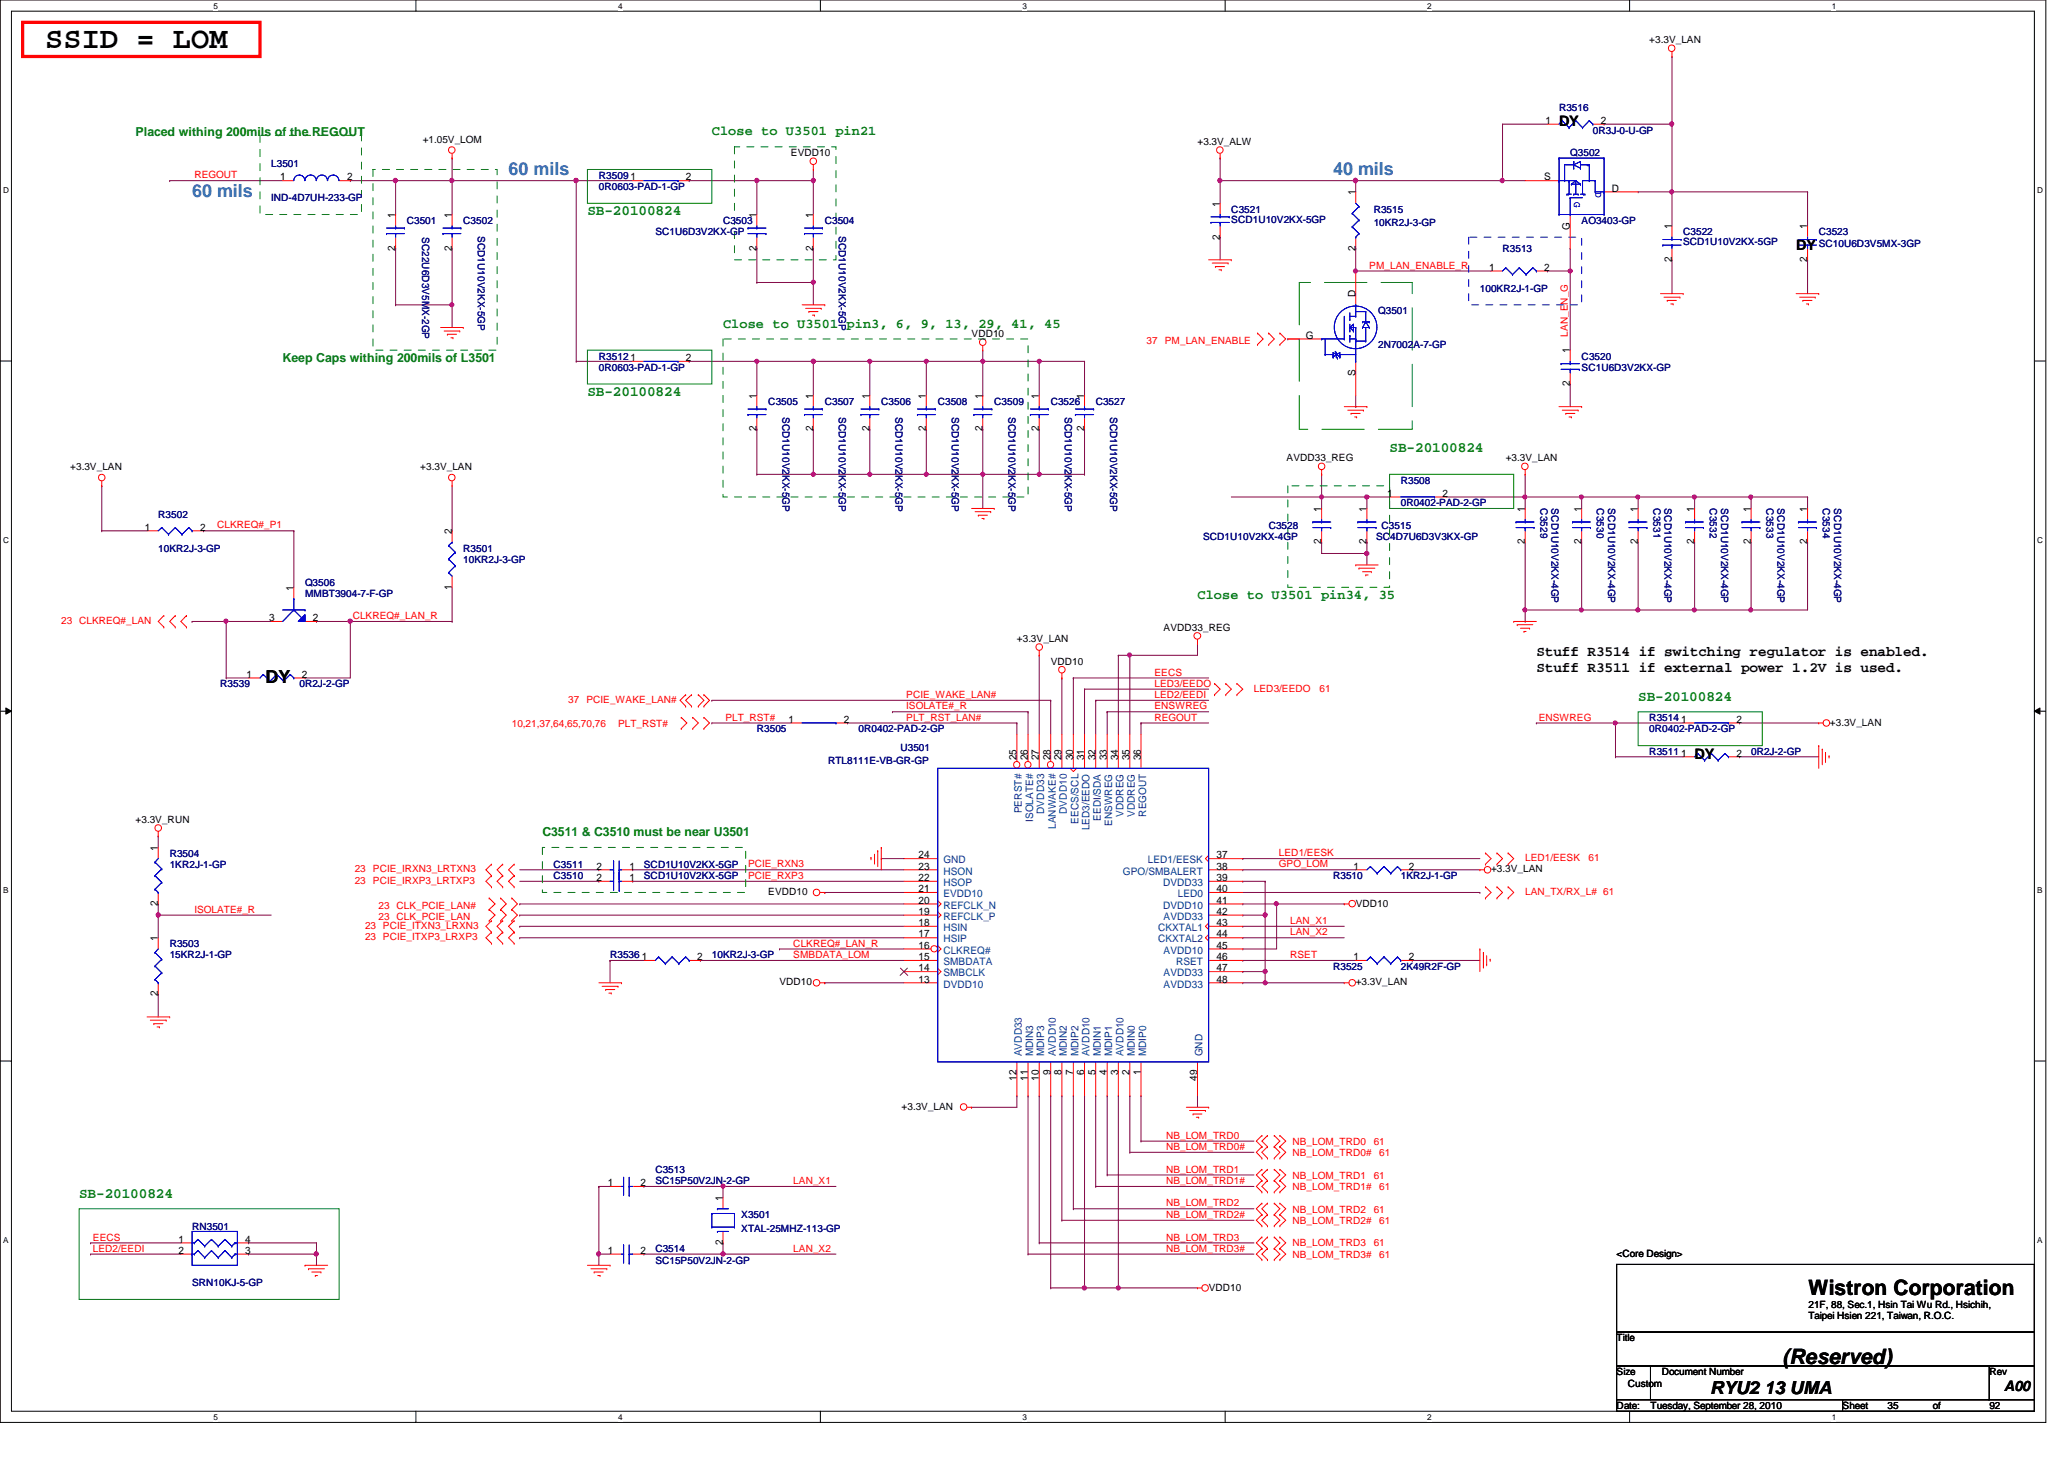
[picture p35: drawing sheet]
<svg xmlns="http://www.w3.org/2000/svg" width="297mm" height="210mm" viewBox="0 0 297 210" stroke-linecap="round" stroke-linejoin="round" font-family="sans-serif">
<defs><g id="words">
<text font-size="4.4" x="6.5" y="6.9">SSID = LOM</text>
<g font-size="3">
<text x="260.3" y="186.4">Wistron Corporation</text>
<text x="256.5" y="196.2">(Reserved)</text>
</g>
<g font-size="2.6" fill="#0080ff">
<text x="27.6" y="28.4">60 mils</text>
<text x="73.2" y="25.1">60 mils</text>
<text x="191.9" y="25.1">40 mils</text>
</g>
<g font-size="2.6">
<text x="38.2" y="98.3">DY</text>
<text x="246.1" y="200.5">RYU2 13 UMA</text>
</g>
<g font-size="2.1">
<text x="224.4" y="18.2">DY</text>
<text x="258.5" y="36">DY</text>
<text x="221.1" y="94.3">Stuff R3514 if switching regulator is enabled.</text>
<text x="221.1" y="96.6">Stuff R3511 if external power 1.2V is used.</text>
<text x="243.9" y="109.2">DY</text>
<text x="288.4" y="200.1">A00</text>
</g>
<g font-size="2.1" fill="#008000">
<text x="84.5" y="30.9">SB-20100824</text>
<text x="84.5" y="56.9">SB-20100824</text>
<text x="200" y="65.1">SB-20100824</text>
<text x="235.8" y="100.8">SB-20100824</text>
<text x="11.4" y="172.4">SB-20100824</text>
</g>
<g font-size="1.9" fill="#008000">
<text x="102.4" y="19.5">Close to U3501 pin21</text>
<text x="104.1" y="47.1">Close to U3501 pin3, 6, 9, 13, 29, 41, 45</text>
<text x="172.3" y="86.1">Close to U3501 pin34, 35</text>
</g>
<g font-size="1.8" fill="#008000">
<text x="19.5" y="19.5">Placed withing 200mils of the REGOUT</text>
<text x="40.7" y="52">Keep Caps withing 200mils of L3501</text>
<text x="78.1" y="120.3">C3511 &amp; C3510 must be near U3501</text>
</g>
<g font-size="1.5">
<text x="222.4" y="17.8">1</text>
<text x="230.4" y="17.8">2</text>
<text x="40.3" y="26">1</text>
<text x="50" y="26">2</text>
<text x="90.7" y="26">1</text>
<text x="98.7" y="26">2</text>
<text x="175.6" y="29.7" transform="rotate(-90 175.6 29.7)">1</text>
<text x="195.1" y="28.1" transform="rotate(-90 195.1 28.1)">1</text>
<text x="222.2" y="26">S</text>
<text x="232" y="27.6">D</text>
<text x="56.9" y="31.4" transform="rotate(-90 56.9 31.4)">1</text>
<text x="65" y="31.4" transform="rotate(-90 65 31.4)">1</text>
<text x="108.9" y="31.4" transform="rotate(-90 108.9 31.4)">1</text>
<text x="117" y="31.4" transform="rotate(-90 117 31.4)">1</text>
<text x="175.6" y="34.5" transform="rotate(-90 175.6 34.5)">2</text>
<text x="225.9" y="33.1" transform="rotate(-90 225.9 33.1)">G</text>
<text x="240.6" y="33" transform="rotate(-90 240.6 33)">1</text>
<text x="260.1" y="33" transform="rotate(-90 260.1 33)">1</text>
<text x="56.9" y="36.1" transform="rotate(-90 56.9 36.1)">2</text>
<text x="65" y="36.1" transform="rotate(-90 65 36.1)">2</text>
<text x="108.9" y="36.1" transform="rotate(-90 108.9 36.1)">2</text>
<text x="117" y="36.1" transform="rotate(-90 117 36.1)">2</text>
<text x="195.1" y="36.1" transform="rotate(-90 195.1 36.1)">2</text>
<text x="214.3" y="38.9">1</text>
<text x="222.2" y="38.9">2</text>
<text x="240.6" y="37.7" transform="rotate(-90 240.6 37.7)">2</text>
<text x="260.1" y="37.7" transform="rotate(-90 260.1 37.7)">2</text>
<text x="195.1" y="42.7" transform="rotate(-90 195.1 42.7)">D</text>
<text x="90.7" y="51.9">1</text>
<text x="98.7" y="51.9">2</text>
<text x="187.9" y="48.7">G</text>
<text x="225.9" y="50.8" transform="rotate(-90 225.9 50.8)">1</text>
<text x="108.9" y="57.4" transform="rotate(-90 108.9 57.4)">1</text>
<text x="117" y="57.4" transform="rotate(-90 117 57.4)">1</text>
<text x="125.1" y="57.4" transform="rotate(-90 125.1 57.4)">1</text>
<text x="133.3" y="57.4" transform="rotate(-90 133.3 57.4)">1</text>
<text x="141.4" y="57.4" transform="rotate(-90 141.4 57.4)">1</text>
<text x="149.5" y="57.4" transform="rotate(-90 149.5 57.4)">1</text>
<text x="156" y="57.4" transform="rotate(-90 156 57.4)">1</text>
<text x="195.1" y="54.1" transform="rotate(-90 195.1 54.1)">S</text>
<text x="225.9" y="55.6" transform="rotate(-90 225.9 55.6)">2</text>
<text x="108.9" y="62.1" transform="rotate(-90 108.9 62.1)">2</text>
<text x="117" y="62.1" transform="rotate(-90 117 62.1)">2</text>
<text x="125.1" y="62.1" transform="rotate(-90 125.1 62.1)">2</text>
<text x="133.3" y="62.1" transform="rotate(-90 133.3 62.1)">2</text>
<text x="141.4" y="62.1" transform="rotate(-90 141.4 62.1)">2</text>
<text x="149.5" y="62.1" transform="rotate(-90 149.5 62.1)">2</text>
<text x="156" y="62.1" transform="rotate(-90 156 62.1)">2</text>
<text x="199.6" y="71.5">1</text>
<text x="207.6" y="71.5">2</text>
<text x="20.8" y="76.3">1</text>
<text x="28.8" y="76.3">2</text>
<text x="65" y="76.9" transform="rotate(-90 65 76.9)">2</text>
<text x="190.2" y="73.6" transform="rotate(-90 190.2 73.6)">1</text>
<text x="196.7" y="73.6" transform="rotate(-90 196.7 73.6)">1</text>
<text x="219.5" y="73.6" transform="rotate(-90 219.5 73.6)">1</text>
<text x="227.6" y="73.6" transform="rotate(-90 227.6 73.6)">1</text>
<text x="235.7" y="73.6" transform="rotate(-90 235.7 73.6)">1</text>
<text x="243.8" y="73.6" transform="rotate(-90 243.8 73.6)">1</text>
<text x="252" y="73.6" transform="rotate(-90 252 73.6)">1</text>
<text x="260.1" y="73.6" transform="rotate(-90 260.1 73.6)">1</text>
<text x="190.2" y="78.3" transform="rotate(-90 190.2 78.3)">2</text>
<text x="196.7" y="78.3" transform="rotate(-90 196.7 78.3)">2</text>
<text x="219.5" y="78.3" transform="rotate(-90 219.5 78.3)">2</text>
<text x="227.6" y="78.3" transform="rotate(-90 227.6 78.3)">2</text>
<text x="235.7" y="78.3" transform="rotate(-90 235.7 78.3)">2</text>
<text x="243.8" y="78.3" transform="rotate(-90 243.8 78.3)">2</text>
<text x="252" y="78.3" transform="rotate(-90 252 78.3)">2</text>
<text x="260.1" y="78.3" transform="rotate(-90 260.1 78.3)">2</text>
<text x="38.7" y="89.4">3</text>
<text x="42.2" y="85" transform="rotate(-90 42.2 85)">1</text>
<text x="45" y="89.4">2</text>
<text x="65" y="84.8" transform="rotate(-90 65 84.8)">1</text>
<text x="35.5" y="97.5">1</text>
<text x="43.4" y="97.5">2</text>
<text x="113.5" y="104">1</text>
<text x="121.5" y="104">2</text>
<text x="241.9" y="104">1</text>
<text x="249.9" y="104">2</text>
<text x="146.3" y="109.4" transform="rotate(-90 146.3 109.4)">25</text>
<text x="147.9" y="109.4" transform="rotate(-90 147.9 109.4)">26</text>
<text x="149.5" y="109.4" transform="rotate(-90 149.5 109.4)">27</text>
<text x="151.2" y="109.4" transform="rotate(-90 151.2 109.4)">28</text>
<text x="152.8" y="109.4" transform="rotate(-90 152.8 109.4)">29</text>
<text x="154.4" y="109.4" transform="rotate(-90 154.4 109.4)">30</text>
<text x="156" y="109.4" transform="rotate(-90 156 109.4)">31</text>
<text x="157.6" y="109.4" transform="rotate(-90 157.6 109.4)">32</text>
<text x="159.3" y="109.4" transform="rotate(-90 159.3 109.4)">33</text>
<text x="160.9" y="109.4" transform="rotate(-90 160.9 109.4)">34</text>
<text x="162.6" y="109.4" transform="rotate(-90 162.6 109.4)">35</text>
<text x="164.2" y="109.4" transform="rotate(-90 164.2 109.4)">36</text>
<text x="241.9" y="108.8">1</text>
<text x="249.9" y="108.8">2</text>
<text x="22.7" y="122.4" transform="rotate(-90 22.7 122.4)">1</text>
<text x="85.8" y="125.1">2</text>
<text x="90.6" y="125.1">1</text>
<text x="132.2" y="123.5">24</text>
<text x="132.2" y="125.1">23</text>
<text x="175.1" y="123.5">37</text>
<text x="175.1" y="125.1">38</text>
<text x="194.8" y="125.1">1</text>
<text x="202.7" y="125.1">2</text>
<text x="22.7" y="130.3" transform="rotate(-90 22.7 130.3)">2</text>
<text x="85.8" y="126.7">2</text>
<text x="90.6" y="126.7">1</text>
<text x="132.2" y="131.6">19</text>
<text x="132.2" y="130">20</text>
<text x="132.2" y="128.4">21</text>
<text x="132.2" y="126.7">22</text>
<text x="175.1" y="131.6">42</text>
<text x="175.1" y="128.4">40</text>
<text x="175.1" y="130">41</text>
<text x="175.1" y="126.7">39</text>
<text x="22.7" y="135.4" transform="rotate(-90 22.7 135.4)">1</text>
<text x="132.2" y="134.9">17</text>
<text x="132.2" y="133.2">18</text>
<text x="132.2" y="136.5">16</text>
<text x="175.1" y="134.9">44</text>
<text x="175.1" y="133.2">43</text>
<text x="175.1" y="136.5">45</text>
<text x="22.7" y="143.3" transform="rotate(-90 22.7 143.3)">2</text>
<text x="92.4" y="138.1">1</text>
<text x="100.3" y="138.1">2</text>
<text x="132.2" y="141.4">13</text>
<text x="132.2" y="139.7">14</text>
<text x="132.2" y="138.1">15</text>
<text x="175.1" y="138.1">46</text>
<text x="175.1" y="141.4">48</text>
<text x="175.1" y="139.7">47</text>
<text x="194.8" y="138.1">1</text>
<text x="202.7" y="138.1">2</text>
<text x="146.3" y="155.5" transform="rotate(-90 146.3 155.5)">12</text>
<text x="147.9" y="155.5" transform="rotate(-90 147.9 155.5)">11</text>
<text x="149.5" y="155.5" transform="rotate(-90 149.5 155.5)">10</text>
<text x="151.2" y="154.7" transform="rotate(-90 151.2 154.7)">9</text>
<text x="152.8" y="154.7" transform="rotate(-90 152.8 154.7)">8</text>
<text x="154.4" y="154.7" transform="rotate(-90 154.4 154.7)">7</text>
<text x="156" y="154.7" transform="rotate(-90 156 154.7)">6</text>
<text x="157.6" y="154.7" transform="rotate(-90 157.6 154.7)">5</text>
<text x="159.3" y="154.7" transform="rotate(-90 159.3 154.7)">4</text>
<text x="160.9" y="154.7" transform="rotate(-90 160.9 154.7)">3</text>
<text x="162.6" y="154.7" transform="rotate(-90 162.6 154.7)">2</text>
<text x="164.2" y="154.7" transform="rotate(-90 164.2 154.7)">1</text>
<text x="172.3" y="155.5" transform="rotate(-90 172.3 155.5)">49</text>
<text x="87.5" y="170.6">1</text>
<text x="92.2" y="170.6">2</text>
<text x="104" y="172.8" transform="rotate(-90 104 172.8)">1</text>
<text x="25.7" y="178.8">1</text>
<text x="35.3" y="178.8">4</text>
<text x="104" y="179.1" transform="rotate(-90 104 179.1)">2</text>
<text x="25.7" y="180.4">2</text>
<text x="35.3" y="180.4">3</text>
<text x="87.5" y="180.4">1</text>
<text x="92.2" y="180.4">2</text>
</g>
<g font-size="1.5" fill="#004080">
<text x="147.1" y="117" transform="rotate(-90 147.1 117)">PERST#</text>
<text x="148.7" y="118.2" transform="rotate(-90 148.7 118.2)">ISOLATE#</text>
<text x="150.3" y="117.1" transform="rotate(-90 150.3 117.1)">DVDD33</text>
<text x="151.9" y="119.3" transform="rotate(-90 151.9 119.3)">LANWAKE#</text>
<text x="153.5" y="117.1" transform="rotate(-90 153.5 117.1)">DVDD10</text>
<text x="155.2" y="118.5" transform="rotate(-90 155.2 118.5)">EECS/SCL</text>
<text x="156.8" y="119.5" transform="rotate(-90 156.8 119.5)">LED3/EEDO</text>
<text x="158.4" y="118.1" transform="rotate(-90 158.4 118.1)">EEDI/SDA</text>
<text x="160.1" y="118.8" transform="rotate(-90 160.1 118.8)">ENSWREG</text>
<text x="161.7" y="117.6" transform="rotate(-90 161.7 117.6)">VDDREG</text>
<text x="163.3" y="117.6" transform="rotate(-90 163.3 117.6)">VDDREG</text>
<text x="164.9" y="117.5" transform="rotate(-90 164.9 117.5)">REGOUT</text>
<text x="135.8" y="124.2">GND</text>
<text x="135.8" y="125.8">HSON</text>
<text x="161.6" y="125.8">GPO/SMBALERT</text>
<text x="165.2" y="124.2">LED1/EESK</text>
<text x="135.8" y="130.7">REFCLK_N</text>
<text x="135.8" y="129.1">EVDD10</text>
<text x="135.8" y="127.5">HSOP</text>
<text x="167.4" y="130.7">DVDD10</text>
<text x="167.4" y="127.5">DVDD33</text>
<text x="169.5" y="129.1">LED0</text>
<text x="135.8" y="135.6">HSIP</text>
<text x="135.8" y="133.9">HSIN</text>
<text x="135.8" y="132.3">REFCLK_P</text>
<text x="135.8" y="137.2">CLKREQ#</text>
<text x="166.7" y="135.6">CKXTAL2</text>
<text x="166.7" y="133.9">CKXTAL1</text>
<text x="167.5" y="137.2">AVDD10</text>
<text x="167.5" y="132.3">AVDD33</text>
<text x="135.8" y="142.1">DVDD10</text>
<text x="135.8" y="140.5">SMBCLK</text>
<text x="135.8" y="138.9">SMBDATA</text>
<text x="167.5" y="142.1">AVDD33</text>
<text x="167.5" y="140.5">AVDD33</text>
<text x="169.2" y="138.9">RSET</text>
<text x="147.1" y="152" transform="rotate(-90 147.1 152)">AVDD33</text>
<text x="148.7" y="152" transform="rotate(-90 148.7 152)">MDIN3</text>
<text x="150.3" y="152" transform="rotate(-90 150.3 152)">MDIP3</text>
<text x="151.9" y="152" transform="rotate(-90 151.9 152)">AVDD10</text>
<text x="153.5" y="152" transform="rotate(-90 153.5 152)">MDIN2</text>
<text x="155.2" y="152" transform="rotate(-90 155.2 152)">MDIP2</text>
<text x="156.8" y="152" transform="rotate(-90 156.8 152)">AVDD10</text>
<text x="158.4" y="152" transform="rotate(-90 158.4 152)">MDIN1</text>
<text x="160.1" y="152" transform="rotate(-90 160.1 152)">MDIP1</text>
<text x="161.7" y="152" transform="rotate(-90 161.7 152)">AVDD10</text>
<text x="163.3" y="152" transform="rotate(-90 163.3 152)">MDIN0</text>
<text x="164.9" y="152" transform="rotate(-90 164.9 152)">MDIP0</text>
<text x="173.1" y="152" transform="rotate(-90 173.1 152)">GND</text>
</g>
<g font-size="1.4">
<text x="237.4" y="6.2">+3.3V_LAN</text>
<text x="60.8" y="20.5">+1.05V_LOM</text>
<text x="113.8" y="22.5">EVDD10</text>
<text x="172.3" y="20.8">+3.3V_ALW</text>
<text x="139.8" y="48.5">VDD10</text>
<text x="10.1" y="67.6">+3.3V_LAN</text>
<text x="60.5" y="67.6">+3.3V_LAN</text>
<text x="185.2" y="66.4">AVDD33_REG</text>
<text x="216.7" y="66.4">+3.3V_LAN</text>
<text x="146.3" y="92.4">+3.3V_LAN</text>
<text x="151.2" y="95.6">VDD10</text>
<text x="167.5" y="90.8">AVDD33_REG</text>
<text x="263.4" y="104.4">+3.3V_LAN</text>
<text x="19.5" y="118.4">+3.3V_RUN</text>
<text x="214.6" y="125.5">+3.3V_LAN</text>
<text x="110.6" y="128.8">EVDD10</text>
<text x="195.1" y="130.4">VDD10</text>
<text x="112.2" y="141.8">VDD10</text>
<text x="195.1" y="141.8">+3.3V_LAN</text>
<text x="129.7" y="159.7">+3.3V_LAN</text>
<text x="173.9" y="185.7">VDD10</text>
<text x="232.7" y="180.8">&lt;Core Design&gt;</text>
<text x="260.3" y="188.1">21F, 88, Sec.1, Hsin Tai Wu Rd., Hsichih,</text>
<text x="260.3" y="189.8">Taipei Hsien 221, Taiwan, R.O.C.</text>
<text x="232.7" y="193">Title</text>
<text x="232.7" y="197.9">Size</text>
<text x="239.1" y="197.9">Document Number</text>
<text x="286.3" y="197.9">Rev</text>
<text x="232.7" y="202.7">Date:</text>
<text x="234.3" y="199.5">Custom</text>
<text x="237.5" y="202.7">Tuesday, September 28, 2010</text>
<text x="265.2" y="202.7">Sheet</text>
<text x="271.6" y="202.7">35</text>
<text x="278.2" y="202.7">of</text>
<text x="286.3" y="202.7">92</text>
</g>
<g font-size="1.4" fill="#000080">
<text x="224.4" y="16">R3516</text>
<text x="226" y="22.5">Q3502</text>
<text x="229.2" y="19.2">0R3J-0-U-GP</text>
<text x="39" y="24.1">L3501</text>
<text x="39" y="29">IND-4D7UH-233-GP</text>
<text x="86.2" y="25.7">R3509</text>
<text x="86.2" y="27.3">0R0603-PAD-1-GP</text>
<text x="58.5" y="32.2">C3501</text>
<text x="60.7" y="34.1" transform="rotate(90 60.7 34.1)">SC22U6D3V5MX-2GP</text>
<text x="66.7" y="32.2">C3502</text>
<text x="68.7" y="34" transform="rotate(90 68.7 34)">SCD1U10V2KX-5GP</text>
<text x="94.3" y="33.9">SC1U6D3V2KX-GP</text>
<text x="104.1" y="32.2">C3503</text>
<text x="118.7" y="32.2">C3504</text>
<text x="120.7" y="34" transform="rotate(90 120.7 34)">SCD1U10V2KX-5GP</text>
<text x="177.2" y="30.6">C3521</text>
<text x="177.2" y="32">SCD1U10V2KX-5GP</text>
<text x="197.7" y="30.6">R3515</text>
<text x="197.7" y="32.6">10KR2J-3-GP</text>
<text x="227.6" y="32.2">AO3403-GP</text>
<text x="242.2" y="33.9">C3522</text>
<text x="242.2" y="35.3">SCD1U10V2KX-5GP</text>
<text x="261.7" y="33.9">C3523</text>
<text x="261.7" y="35.5">SC10U6D3V5MX-3GP</text>
<text x="213" y="42">100KR2J-1-GP</text>
<text x="216.2" y="36.3">R3513</text>
<text x="198.3" y="45.2">Q3501</text>
<text x="86.2" y="51.7">R3512</text>
<text x="86.2" y="53.3">0R0603-PAD-1-GP</text>
<text x="198.3" y="50.1">2N7002A-7-GP</text>
<text x="227.6" y="51.7">C3520</text>
<text x="227.6" y="53.3">SC1U6D3V2KX-GP</text>
<text x="110.6" y="58.3">C3505</text>
<text x="112.6" y="60" transform="rotate(90 112.6 60)">SCD1U10V2KX-5GP</text>
<text x="118.7" y="58.3">C3507</text>
<text x="120.7" y="60" transform="rotate(90 120.7 60)">SCD1U10V2KX-5GP</text>
<text x="126.8" y="58.3">C3506</text>
<text x="128.9" y="60" transform="rotate(90 128.9 60)">SCD1U10V2KX-5GP</text>
<text x="135" y="58.3">C3508</text>
<text x="137" y="60" transform="rotate(90 137 60)">SCD1U10V2KX-5GP</text>
<text x="143.1" y="58.3">C3509</text>
<text x="145.1" y="60" transform="rotate(90 145.1 60)">SCD1U10V2KX-5GP</text>
<text x="151.2" y="58.3">C3526</text>
<text x="153.2" y="60" transform="rotate(90 153.2 60)">SCD1U10V2KX-5GP</text>
<text x="157.7" y="58.3">C3527</text>
<text x="159.8" y="60" transform="rotate(90 159.8 60)">SCD1U10V2KX-5GP</text>
<text x="201.6" y="69.6">R3508</text>
<text x="22.8" y="74.5">R3502</text>
<text x="173.1" y="77.7">SCD1U10V2KX-4GP</text>
<text x="182.6" y="76.1">C3528</text>
<text x="198" y="77.7">SC4D7U6D3V3KX-GP</text>
<text x="198.8" y="76.1">C3515</text>
<text x="201.6" y="72.9">0R0402-PAD-2-GP</text>
<text x="221.7" y="73.2" transform="rotate(90 221.7 73.2)">C3529</text>
<text x="223.3" y="73.2" transform="rotate(90 223.3 73.2)">SCD1U10V2KX-4GP</text>
<text x="229.8" y="73.2" transform="rotate(90 229.8 73.2)">C3530</text>
<text x="231.4" y="73.2" transform="rotate(90 231.4 73.2)">SCD1U10V2KX-4GP</text>
<text x="238" y="73.2" transform="rotate(90 238 73.2)">C3531</text>
<text x="239.6" y="73.2" transform="rotate(90 239.6 73.2)">SCD1U10V2KX-4GP</text>
<text x="246.1" y="73.2" transform="rotate(90 246.1 73.2)">C3532</text>
<text x="247.7" y="73.2" transform="rotate(90 247.7 73.2)">SCD1U10V2KX-4GP</text>
<text x="254.2" y="73.2" transform="rotate(90 254.2 73.2)">C3533</text>
<text x="255.8" y="73.2" transform="rotate(90 255.8 73.2)">SCD1U10V2KX-4GP</text>
<text x="262.3" y="73.2" transform="rotate(90 262.3 73.2)">C3534</text>
<text x="263.9" y="73.2" transform="rotate(90 263.9 73.2)">SCD1U10V2KX-4GP</text>
<text x="22.8" y="79.4">10KR2J-3-GP</text>
<text x="66.7" y="79.4">R3501</text>
<text x="66.7" y="81">10KR2J-3-GP</text>
<text x="43.9" y="84.2">Q3506</text>
<text x="43.9" y="85.9">MMBT3904-7-F-GP</text>
<text x="31.7" y="98.9">R3539</text>
<text x="43.1" y="98.9">0R2J-2-GP</text>
<text x="108.9" y="105.4">R3505</text>
<text x="123.6" y="105.4">0R0402-PAD-2-GP</text>
<text x="129.6" y="108">U3501</text>
<text x="237.4" y="103.8">R3514</text>
<text x="237.4" y="105.4">0R0402-PAD-2-GP</text>
<text x="119.2" y="109.9">RTL8111E-VB-GR-GP</text>
<text x="237.4" y="108.6">R3511</text>
<text x="252" y="108.6">0R2J-2-GP</text>
<text x="24.4" y="123.3">R3504</text>
<text x="24.4" y="124.9">1KR2J-1-GP</text>
<text x="79.7" y="124.9">C3511</text>
<text x="92.7" y="124.9">SCD1U10V2KX-5GP</text>
<text x="79.7" y="126.5">C3510</text>
<text x="92.7" y="126.5">SCD1U10V2KX-5GP</text>
<text x="191.9" y="126.5">R3510</text>
<text x="201.6" y="126.5">1KR2J-1-GP</text>
<text x="24.4" y="136.3">R3503</text>
<text x="24.4" y="137.9">15KR2J-1-GP</text>
<text x="87.8" y="137.9">R3536</text>
<text x="102.4" y="137.9">10KR2J-3-GP</text>
<text x="191.9" y="139.5">R3525</text>
<text x="201.6" y="139.5">2K49R2F-GP</text>
<text x="94.3" y="168.8">C3513</text>
<text x="94.3" y="170.4">SC15P50V2JN-2-GP</text>
<text x="27.6" y="176.9">RN3501</text>
<text x="106.7" y="175.3">X3501</text>
<text x="106.7" y="177.2">XTAL-25MHZ-113-GP</text>
<text x="27.6" y="185">SRN10KJ-5-GP</text>
<text x="94.3" y="180.2">C3514</text>
<text x="94.3" y="181.8">SC15P50V2JN-2-GP</text>
</g>
<g font-size="1.4" fill="#f00">
<text x="28" y="25.7">REGOUT</text>
<text x="197.1" y="38.7">PM_LAN_ENABLE_R</text>
<text x="165" y="49.4">37</text>
<text x="167.6" y="49.4">PM_LAN_ENABLE</text>
<text x="225.6" y="48.4" transform="rotate(-90 225.6 48.4)">LAN_EN_G</text>
<text x="31.2" y="76">CLKREQ#_P1</text>
<text x="8.8" y="89.8">23 CLKREQ#_LAN</text>
<text x="50.8" y="89.1">CLKREQ#_LAN_R</text>
<text x="81.8" y="101.1">37</text>
<text x="84.4" y="101.1">PCIE_WAKE_LAN#</text>
<text x="130.4" y="100.4">PCIE_WAKE_LAN#</text>
<text x="166.2" y="98.8">LED3/EEDO</text>
<text x="166.2" y="100.4">LED2/EEDI</text>
<text x="166.2" y="97.2">EECS</text>
<text x="180.5" y="99.5">LED3/EEDO</text>
<text x="189.9" y="99.5">61</text>
<text x="73.7" y="104.6">10,21,37,64,65,70,76</text>
<text x="88.9" y="104.6">PLT_RST#</text>
<text x="104.4" y="103.7">PLT_RST#</text>
<text x="130.4" y="103.7">PLT_RST_LAN#</text>
<text x="130.4" y="102.1">ISOLATE#_R</text>
<text x="166.2" y="102.1">ENSWREG</text>
<text x="166.2" y="103.7">REGOUT</text>
<text x="221.4" y="103.7">ENSWREG</text>
<text x="51.1" y="125.5">23</text>
<text x="53.7" y="125.5">PCIE_IRXN3_LRTXN3</text>
<text x="107.7" y="124.8">PCIE_RXN3</text>
<text x="184.1" y="123.2">LED1/EESK</text>
<text x="184.1" y="124.8">GPO_LOM</text>
<text x="219.5" y="123.9">LED1/EESK</text>
<text x="228.6" y="123.9">61</text>
<text x="28" y="131.3">ISOLATE#_R</text>
<text x="51.1" y="127.2">23</text>
<text x="53.7" y="127.2">PCIE_IRXP3_LRTXP3</text>
<text x="54.5" y="130.7">23 CLK_PCIE_LAN#</text>
<text x="107.7" y="126.4">PCIE_RXP3</text>
<text x="219.5" y="128.8">LAN_TX/RX_L# 61</text>
<text x="52.5" y="133.6">23 PCIE_ITXN3_LRXN3</text>
<text x="52.5" y="135.3">23 PCIE_ITXP3_LRXP3</text>
<text x="54.5" y="132.4">23 CLK_PCIE_LAN</text>
<text x="114.2" y="137.8">SMBDATA_LOM</text>
<text x="114.2" y="136.2">CLKREQ#_LAN_R</text>
<text x="185.7" y="134.6">LAN_X2</text>
<text x="185.7" y="132.9">LAN_X1</text>
<text x="185.7" y="137.8">RSET</text>
<text x="167.8" y="165.4">NB_LOM_TRD0#</text>
<text x="167.8" y="163.8">NB_LOM_TRD0</text>
<text x="186" y="164.7">NB_LOM_TRD0</text>
<text x="186" y="166.3">NB_LOM_TRD0#</text>
<text x="197.7" y="164.7">61</text>
<text x="198.5" y="166.3">61</text>
<text x="114.2" y="170.3">LAN_X1</text>
<text x="167.8" y="168.7">NB_LOM_TRD1</text>
<text x="167.8" y="170.3">NB_LOM_TRD1#</text>
<text x="167.8" y="173.6">NB_LOM_TRD2</text>
<text x="186" y="171.2">NB_LOM_TRD1#</text>
<text x="186" y="169.6">NB_LOM_TRD1</text>
<text x="197.7" y="169.6">61</text>
<text x="198.5" y="171.2">61</text>
<text x="13.4" y="178.5">EECS</text>
<text x="167.8" y="178.5">NB_LOM_TRD3</text>
<text x="167.8" y="175.2">NB_LOM_TRD2#</text>
<text x="186" y="176.1">NB_LOM_TRD2#</text>
<text x="186" y="174.5">NB_LOM_TRD2</text>
<text x="186" y="179.3">NB_LOM_TRD3</text>
<text x="197.7" y="174.5">61</text>
<text x="197.7" y="179.3">61</text>
<text x="198.5" y="176.1">61</text>
<text x="13.4" y="180.1">LED2/EEDI</text>
<text x="114.2" y="180.1">LAN_X2</text>
<text x="167.8" y="180.1">NB_LOM_TRD3#</text>
<text x="186" y="181">NB_LOM_TRD3#</text>
<text x="198.5" y="181">61</text>
</g>
<g font-size="1.4" fill="#00f">
<text x="226.5" y="29.1" transform="rotate(90 226.5 29.1)">G</text>
<text x="229.6" y="27.6" transform="rotate(90 229.6 27.6)">D</text>
</g>
<g font-size="1.2">
<text x="30.7" y="1.2">5</text>
<text x="88.9" y="1.2">4</text>
<text x="147.1" y="1.2">3</text>
<text x="205.4" y="1.2">2</text>
<text x="263.6" y="1.2">1</text>
<text x=".5" y="27.8">D</text>
<text x="293.2" y="27.8">D</text>
<text x=".5" y="78.1">C</text>
<text x="293.2" y="78.1">C</text>
<text x=".5" y="128.5">B</text>
<text x="293.2" y="128.5">B</text>
<text x=".5" y="178.9">A</text>
<text x="293.2" y="178.9">A</text>
<text x="30.7" y="204.3">5</text>
<text x="88.9" y="204.3">4</text>
<text x="147.1" y="204.3">3</text>
<text x="205.4" y="204.3">2</text>
<text x="263.6" y="204.3">1</text>
</g>
</g></defs>
<path d="M0 0h294.4v204.6h-294.4zM1.6 1.6h291.2v201.4h-291.2z" fill="none" stroke="#000" stroke-width=".14"/>
<g fill="#fff">
<path d="M30.7 .2h.6v1.3h-.6z"/>
<path d="M30.7 203.2h.6v1.3h-.6z"/>
</g>
<path d="M59.9 0v1.6M59.9 203v1.6" fill="none" stroke="#000" stroke-width=".14"/>
<g fill="#fff">
<path d="M88.9 .2h.6v1.3h-.6z"/>
<path d="M88.9 203.2h.6v1.3h-.6z"/>
</g>
<path d="M118.1 0v1.6M118.1 203v1.6" fill="none" stroke="#000" stroke-width=".14"/>
<g fill="#fff">
<path d="M147.1 .2h.6v1.3h-.6z"/>
<path d="M147.1 203.2h.6v1.3h-.6z"/>
</g>
<path d="M176.3 0v1.6M176.3 203v1.6" fill="none" stroke="#000" stroke-width=".14"/>
<g fill="#fff">
<path d="M205.4 .2h.6v1.3h-.6z"/>
<path d="M205.4 203.2h.6v1.3h-.6z"/>
</g>
<path d="M234.5 0v1.6M234.5 203v1.6" fill="none" stroke="#000" stroke-width=".14"/>
<g fill="#fff">
<path d="M263.6 .2h.6v1.3h-.6z"/>
<path d="M263.6 203.2h.6v1.3h-.6z"/>
<path d="M.5 26.8h.8v1.3h-.8z"/>
<path d="M293.2 26.8h.8v1.3h-.8z"/>
<path d="M.5 77.1h.8v1.3h-.8z"/>
<path d="M293.2 77.1h.8v1.3h-.8z"/>
</g>
<path d="M0 51.9h1.6M292.8 51.9h1.6" fill="none" stroke="#000" stroke-width=".14"/>
<g fill="#fff">
<path d="M.5 127.5h.7v1.3h-.7z"/>
<path d="M293.2 127.5h.7v1.3h-.7z"/>
</g>
<path d="M0 102.3h1.6M.8 101.9l.8 .4-.8 .4zM292.8 102.3l.8-.4v.8zM292.8 102.3h1.6" fill="none" stroke="#000" stroke-width=".14"/>
<path d="M.8 101.9l.8 .4-.8 .4zM292.8 102.3l.8-.4v.8z" fill="#000"/>
<g fill="#fff">
<path d="M.5 177.8h.7v1.3h-.7z"/>
<path d="M293.2 177.8h.7v1.3h-.7z"/>
</g>
<path d="M0 152.7h1.6M292.8 152.7h1.6" fill="none" stroke="#000" stroke-width=".14"/>
<path d="M156.1 99.1h.1M156.1 99.1v6.6M146.3 104h.1M146.3 104v1.7M118.7 141.4h.1M118.7 141.4h11.4M149.6 157.6h.1M149.6 157.6v21.2M156.1 157.6h.1M156.1 157.6v27.7M159.3 157.6h.1M159.3 157.6v11.4" fill="none" stroke="#800040" stroke-width=".14"/>
<circle cx="156.1" cy="185.3" r=".31" fill="#f0f"/>
<circle cx="156.1" cy="185.3" r=".31" fill="none" stroke="#f0f" stroke-width=".14"/>
<g fill="none" stroke="#800040" stroke-width=".14">
<path d="M177.2 71.5h13M190.2 78h.1M190.2 71.5h.1M190.2 78v1.6h6.5M196.7 79.6h.1M149.6 94.3h.1M149.6 94.3v11.4M156.1 99.1h.1M156.1 99.1h17.8M102.4 100.8h.1M102.4 104h.1M102.4 104h11.4"/>
<path d="M102.4 100.8h48.8M122 104h.1M122 104h24.3M151.2 100.8h.1M151.2 100.8v4.9M159.3 102.4h.1M159.3 102.4h14.6M74.8 131.7h.1M74.8 130h.1M74.8 131.7h55.3M74.8 130h55.3M87.8 138.2h.1"/>
<path d="M87.8 138.2h4.9M178.9 134.9h.1M178.9 133.3h.1M178.9 134.9h14.6M178.9 133.3h14.6M183.7 130h.1M183.7 130v6.5M139.8 159.3h.1M146.3 157.6h.1M146.3 157.6v1.7h-6.5M157.7 157.6h.1M157.7 157.6v13.1"/>
<path d="M172.3 157.6h.1M172.3 157.6v1.7M149.6 178.8h.1M149.6 178.8h30.9M152.8 175.6h.1M152.8 175.6h27.7M154.5 173.9h.1M154.5 173.9h26M157.7 170.7h.1M157.7 170.7h22.8M159.3 169h.1M159.3 169h21.2"/>
<path d="M162.6 165.8h.1M162.6 165.8h17.9M164.2 164.2h.1M164.2 164.2h16.3M148 180.4h.1M148 180.4h32.5"/>
</g>
<circle cx="190.2" cy="71.5" r=".3" fill="#f0f"/>
<circle cx="190.2" cy="71.5" r=".3" fill="none" stroke="#f0f" stroke-width=".14"/>
<path d="M160.9 94.3h.1M160.9 94.3h1.7M162.6 94.3h.1M162.6 94.3v11.4M91.1 126.8h.1M91.1 126.8h39M178.9 136.5h.1M178.9 136.5h4.8M148 157.6h.1M148 157.6v22.8" fill="none" stroke="#800040" stroke-width=".14"/>
<circle cx="162.6" cy="94.2" r=".3" fill="#f0f"/>
<circle cx="162.6" cy="94.2" r=".3" fill="none" stroke="#f0f" stroke-width=".14"/>
<path d="M196.7 71.5h.1M196.7 79.6h.1M196.7 71.5h3.3M196.7 71.5v1.7M196.7 79.6v1.7M200 71.5h.1M100.8 138.2h.1M100.8 138.2h29.3M151.2 157.6h.1M151.2 157.6v27.7" fill="none" stroke="#800040" stroke-width=".14"/>
<circle cx="196.7" cy="79.6" r=".31" fill="#f0f"/>
<circle cx="196.7" cy="79.6" r=".31" fill="none" stroke="#f0f" stroke-width=".14"/>
<path d="M128.4 102.4h.1M128.4 102.4h19.6M74.8 133.3h.1M74.8 133.3h55.3M182.1 131.7h.1M182.1 131.7v8.1" fill="none" stroke="#800040" stroke-width=".14"/>
<circle cx="182.1" cy="131.6" r=".31" fill="#f0f"/>
<circle cx="182.1" cy="131.6" r=".31" fill="none" stroke="#f0f" stroke-width=".14"/>
<g fill="none" stroke="#800040" stroke-width=".14">
<path d="M154.5 97.5h.1M154.5 97.5v8.2M172.3 92.6h.1M172.3 92.6v1.7M157.7 100.8h.1M157.7 100.8v4.9M87.8 138.2h.1M87.8 138.2v3.2M178.9 131.7h.1M178.9 130h.1M178.9 138.2h.1M178.9 131.7h3.2"/>
<path d="M178.9 130h4.8M178.9 138.2h16.2M154.5 157.6h.1M154.5 157.6v16.3M160.9 157.6h.1M160.9 157.6v27.7h-9.7M164.2 157.6h.1M164.2 157.6v6.6M178.9 141.4h.1M178.9 141.4h3.2M151.2 185.3h.1M156.1 185.3h.1"/>
</g>
<circle cx="160.9" cy="185.3" r=".3" fill="#f0f"/>
<circle cx="160.9" cy="185.3" r=".3" fill="none" stroke="#f0f" stroke-width=".14"/>
<path d="M190.2 71.5h6.5M196.7 71.5h.1M164.2 104h.1M164.2 104v1.7M112.2 136.5h.1M112.2 136.5h17.9" fill="none" stroke="#800040" stroke-width=".14"/>
<circle cx="196.7" cy="71.5" r=".31" fill="#f0f"/>
<circle cx="196.7" cy="71.5" r=".31" fill="none" stroke="#f0f" stroke-width=".14"/>
<g fill="none" stroke="#800040" stroke-width=".14">
<path d="M190.2 71.5h.1M190.2 68.2h.1M190.2 68.2v5M196.7 78h.1M196.7 78v1.6M219.5 68.2h.1M219.5 68.2v3.3M152.8 97.5h.1M152.8 97.5v8.2M154.5 97.5h.1M154.5 97.5h19.4M160.9 94.3h.1"/>
<path d="M160.9 94.3v11.4M162.6 94.3h.1M162.6 94.3h9.7M148 102.4h.1M148 102.4v3.3M157.7 100.8h.1M157.7 100.8h16.2M159.3 102.4h.1M159.3 102.4v3.3M164.2 104h.1M164.2 104h9.7M74.8 134.9h.1"/>
<path d="M74.8 134.9h55.3M91.1 125.1h.1M91.1 125.1h39M118.7 128.4h.1M118.7 128.4h11.4M126.8 123.5h.1M126.8 123.5h3.3M178.9 123.5h.1M178.9 123.5h34.1M183.7 130h.1M183.7 130h9.8M203.2 125.1h.1"/>
<path d="M203.2 138.2h.1M203.2 125.1h9.8M203.2 138.2h9.8M152.8 157.6h.1M152.8 157.6v18M162.6 157.6h.1M162.6 157.6v8.2M160.9 185.3h.1M160.9 185.3h11.4"/>
</g>
<circle cx="183.7" cy="130" r=".3" fill="#f0f"/>
<circle cx="183.7" cy="130" r=".3" fill="none" stroke="#f0f" stroke-width=".14"/>
<path d="M178.9 125.1h.1M178.9 125.1h16.2M182.1 141.4h.1M182.1 141.4h11.4" fill="none" stroke="#800040" stroke-width=".14"/>
<circle cx="182.1" cy="141.4" r=".3" fill="#f0f"/>
<circle cx="182.1" cy="141.4" r=".3" fill="none" stroke="#f0f" stroke-width=".14"/>
<path d="M178.9 126.8h.1M178.9 126.8h3.2M182.1 126.8h.1M182.1 139.8h.1M182.1 126.8v4.9M182.1 139.8v1.6" fill="none" stroke="#800040" stroke-width=".14"/>
<circle cx="182.1" cy="139.8" r=".31" fill="#f0f"/>
<circle cx="182.1" cy="139.8" r=".31" fill="none" stroke="#f0f" stroke-width=".14"/>
<path d="M149.6 52h.1M149.6 52v4.9M208.1 71.5h11.4M219.5 71.5h.1M178.9 139.8h.1M178.9 139.8h3.2" fill="none" stroke="#800040" stroke-width=".14"/>
<circle cx="149.6" cy="52" r=".3" fill="#f0f"/>
<circle cx="149.6" cy="52" r=".3" fill="none" stroke="#f0f" stroke-width=".14"/>
<path d="M117 26h.1M117 24.4v1.6M149.6 52h6.5M156.1 52h.1M141.4 68.2h8.2M149.6 68.2h.1M149.6 61.8h.1M149.6 61.8v6.4" fill="none" stroke="#800040" stroke-width=".14"/>
<circle cx="149.6" cy="68.2" r=".3" fill="#f0f"/>
<circle cx="149.6" cy="68.2" r=".3" fill="none" stroke="#f0f" stroke-width=".14"/>
<path d="M24.4 26h.1M24.4 26h16.3M65.1 35.7h.1M65.1 26h.1M65.1 26v4.9M65.1 35.7v8.2" fill="none" stroke="#800040" stroke-width=".14"/>
<circle cx="65" cy="26" r=".31" fill="#f0f"/>
<circle cx="65" cy="26" r=".31" fill="none" stroke="#f0f" stroke-width=".14"/>
<path d="M108.9 26h.1M108.9 26h8.1" fill="none" stroke="#800040" stroke-width=".14"/>
<circle cx="117" cy="26" r=".31" fill="#f0f"/>
<circle cx="117" cy="26" r=".31" fill="none" stroke="#f0f" stroke-width=".14"/>
<path d="M82.9 26h.1M82.9 26h8.2" fill="none" stroke="#800040" stroke-width=".14"/>
<circle cx="82.9" cy="26" r=".32" fill="#f0f"/>
<circle cx="82.9" cy="26" r=".32" fill="none" stroke="#f0f" stroke-width=".14"/>
<path d="M56.9 26h.1M56.9 26v4.9M65.1 26h.1M65.1 26h17.8M82.9 26h.1M82.9 26v26M82.9 52h.1M82.9 52h8.2" fill="none" stroke="#800040" stroke-width=".14"/>
<circle cx="56.9" cy="26" r=".31" fill="#f0f"/>
<circle cx="56.9" cy="26" r=".31" fill="none" stroke="#f0f" stroke-width=".14"/>
<path d="M56.9 26h.1M56.9 26h8.2M99.2 26h.1M99.2 26h9.7M108.9 26h.1M108.9 26v4.9" fill="none" stroke="#800040" stroke-width=".14"/>
<circle cx="108.9" cy="26" r=".31" fill="#f0f"/>
<circle cx="108.9" cy="26" r=".31" fill="none" stroke="#f0f" stroke-width=".14"/>
<path d="M99.2 52h.1M99.2 52h9.7M117 68.2h.1M117 68.2h8.2" fill="none" stroke="#800040" stroke-width=".14"/>
<circle cx="117" cy="68.2" r=".3" fill="#f0f"/>
<circle cx="117" cy="68.2" r=".3" fill="none" stroke="#f0f" stroke-width=".14"/>
<path d="M117 52h.1M117 52h8.2M133.3 52h.1M133.3 52v4.9M108.9 61.8h.1M108.9 61.8v6.4M117 61.8h.1M117 61.8v6.4M125.2 61.8h.1M125.2 61.8v6.4" fill="none" stroke="#800040" stroke-width=".14"/>
<circle cx="117" cy="52" r=".3" fill="#f0f"/>
<circle cx="117" cy="52" r=".3" fill="none" stroke="#f0f" stroke-width=".14"/>
<path d="M125.2 52h.1M125.2 52h8.1M108.9 68.2h.1M108.9 68.2h8.1" fill="none" stroke="#800040" stroke-width=".14"/>
<circle cx="125.2" cy="52" r=".3" fill="#f0f"/>
<circle cx="125.2" cy="52" r=".3" fill="none" stroke="#f0f" stroke-width=".14"/>
<path d="M108.9 52h.1M108.9 52h8.1M125.2 52h.1M125.2 52v4.9" fill="none" stroke="#800040" stroke-width=".14"/>
<circle cx="117" cy="52" r=".3" fill="#f0f"/>
<circle cx="117" cy="52" r=".3" fill="none" stroke="#f0f" stroke-width=".14"/>
<circle cx="108.9" cy="52" r=".3" fill="#f0f"/>
<circle cx="108.9" cy="52" r=".3" fill="none" stroke="#f0f" stroke-width=".14"/>
<path d="M108.9 52h.1M108.9 52v4.9M117 52h.1M117 52v4.9M125.2 68.2h.1M133.3 61.8h.1M133.3 61.8v6.4h-8.1" fill="none" stroke="#800040" stroke-width=".14"/>
<circle cx="125.2" cy="68.2" r=".3" fill="#f0f"/>
<circle cx="125.2" cy="68.2" r=".3" fill="none" stroke="#f0f" stroke-width=".14"/>
<path d="M133.3 68.2h.1M133.3 68.2h8.1M141.4 68.2h.1M141.4 68.2v5" fill="none" stroke="#800040" stroke-width=".14"/>
<circle cx="141.4" cy="68.2" r=".3" fill="#f0f"/>
<circle cx="141.4" cy="68.2" r=".3" fill="none" stroke="#f0f" stroke-width=".14"/>
<circle cx="133.3" cy="68.2" r=".3" fill="#f0f"/>
<circle cx="133.3" cy="68.2" r=".3" fill="none" stroke="#f0f" stroke-width=".14"/>
<path d="M50.4 26h.1M50.4 26h6.5M65.1 43.9h.1M65.1 43.9v3.2M141.4 61.8h.1M141.4 61.8v6.4" fill="none" stroke="#800040" stroke-width=".14"/>
<circle cx="65" cy="43.9" r=".3" fill="#f0f"/>
<circle cx="65" cy="43.9" r=".3" fill="none" stroke="#f0f" stroke-width=".14"/>
<path d="M56.9 35.7h.1M56.9 35.7v8.2M65.1 22.7h.1M65.1 22.7v3.3M117 26h.1M117 35.7h.1M117 26v4.9M117 35.7v8.2M56.9 43.9h.1M56.9 43.9h8.2M117 40.6h.1" fill="none" stroke="#800040" stroke-width=".14"/>
<circle cx="117" cy="40.6" r=".3" fill="#f0f"/>
<circle cx="117" cy="40.6" r=".3" fill="none" stroke="#f0f" stroke-width=".14"/>
<path d="M108.9 35.7h.1M108.9 35.7v4.9M108.9 40.6h.1M108.9 40.6h8.1M133.3 52h8.1M141.4 52h.1M149.6 68.2h6.5M156.1 68.2h.1M156.1 61.8h.1M156.1 61.8v6.4" fill="none" stroke="#800040" stroke-width=".14"/>
<circle cx="133.3" cy="52" r=".3" fill="#f0f"/>
<circle cx="133.3" cy="52" r=".3" fill="none" stroke="#f0f" stroke-width=".14"/>
<circle cx="141.4" cy="52" r=".3" fill="#f0f"/>
<circle cx="141.4" cy="52" r=".3" fill="none" stroke="#f0f" stroke-width=".14"/>
<g fill="none" stroke="#800040" stroke-width=".14">
<path d="M216.2 17.9h.1M216.2 17.9v8.1M230.8 17.9h.1M230.8 17.9h9.8M240.6 8.1h.1M240.6 17.9h.1M240.6 8.1v19.5M175.6 22.7h.1M175.6 22.7v3.3M226 35.7h.1M226 35.7v3.3M235.8 27.6h.1"/>
<path d="M235.8 27.6h24.3M240.6 27.6h.1M260.1 27.6h.1M260.1 27.6v4.9M141.4 56.9h.1M141.4 52h.1M141.4 50.4v6.5M141.4 52h8.2M149.6 52h.1M156.1 56.9h.1M156.1 52v4.9"/>
</g>
<circle cx="240.6" cy="27.6" r=".3" fill="#f0f"/>
<circle cx="240.6" cy="27.6" r=".3" fill="none" stroke="#f0f" stroke-width=".14"/>
<circle cx="240.6" cy="17.8" r=".31" fill="#f0f"/>
<circle cx="240.6" cy="17.8" r=".31" fill="none" stroke="#f0f" stroke-width=".14"/>
<path d="M216.2 17.9h.1M216.2 17.9h6.5M175.6 26h.1M175.6 26v3.3M195.1 26h.1M195.1 39h.1M195.1 26v1.6M195.1 39h19.5" fill="none" stroke="#800040" stroke-width=".14"/>
<circle cx="195.1" cy="39" r=".3" fill="#f0f"/>
<circle cx="195.1" cy="39" r=".3" fill="none" stroke="#f0f" stroke-width=".14"/>
<path d="M175.6 26h.1M175.6 26h19.5" fill="none" stroke="#800040" stroke-width=".14"/>
<circle cx="195.1" cy="26" r=".31" fill="#f0f"/>
<circle cx="195.1" cy="26" r=".31" fill="none" stroke="#f0f" stroke-width=".14"/>
<circle cx="175.5" cy="26" r=".31" fill="#f0f"/>
<circle cx="175.5" cy="26" r=".31" fill="none" stroke="#f0f" stroke-width=".14"/>
<path d="M175.6 34.1h.1M175.6 34.1v3.3M216.2 26h.1M216.2 26h3.3M240.6 27.6h.1M240.6 37.4h.1M240.6 27.6v4.9M240.6 37.4v4.8M260.1 37.4h.1M260.1 37.4v4.8" fill="none" stroke="#800040" stroke-width=".14"/>
<circle cx="216.2" cy="26" r=".31" fill="#f0f"/>
<circle cx="216.2" cy="26" r=".31" fill="none" stroke="#f0f" stroke-width=".14"/>
<path d="M195.1 35.7h.1M195.1 35.7v3.3M226 39h.1M226 39v11.4M185.3 48.8h.1M185.3 48.8h1.7" fill="none" stroke="#800040" stroke-width=".14"/>
<circle cx="226" cy="39" r=".3" fill="#f0f"/>
<circle cx="226" cy="39" r=".3" fill="none" stroke="#f0f" stroke-width=".14"/>
<path d="M195.1 26h.1M195.1 26h21.1" fill="none" stroke="#800040" stroke-width=".14"/>
<circle cx="195.1" cy="26" r=".31" fill="#f0f"/>
<circle cx="195.1" cy="26" r=".31" fill="none" stroke="#f0f" stroke-width=".14"/>
<g fill="none" stroke="#800040" stroke-width=".14">
<path d="M222.7 39h.1M222.7 39h3.3M226 55.2h.1M226 55.2v3.3M14.6 76.4h.1M14.6 69.9h.1M14.6 76.4h6.6M14.6 69.9v6.5M29.3 76.4h.1M29.3 76.4h13M65.1 76.4h.1M65.1 69.9v6.5"/>
<path d="M32.6 89.4h.1M32.6 89.4h6.4M45.5 89.4h.1M45.5 89.4h4.9M65.1 89.4h.1M65.1 84.5v4.9"/>
</g>
<circle cx="32.5" cy="89.4" r=".3" fill="#f0f"/>
<circle cx="32.5" cy="89.4" r=".3" fill="none" stroke="#f0f" stroke-width=".14"/>
<path d="M27.6 89.4h.1M27.6 89.4h5M32.6 97.5h.1M32.6 89.4h.1M32.6 97.5h3.2M32.6 89.4v8.1M43.9 97.5h.1M50.4 89.4h.1M50.4 89.4v8.1h-6.5" fill="none" stroke="#800040" stroke-width=".14"/>
<circle cx="50.4" cy="89.4" r=".31" fill="#f0f"/>
<circle cx="50.4" cy="89.4" r=".31" fill="none" stroke="#f0f" stroke-width=".14"/>
<g fill="none" stroke="#800040" stroke-width=".14">
<path d="M42.3 76.4h.1M42.3 76.4v8.1M50.4 89.4h.1M50.4 89.4h14.7M86.2 170.7h.1M86.2 170.7v9.7M92.7 170.7h.1M92.7 170.7h27.6M104.1 170.7h.1M104.1 178.8h.1M104.1 178.8v1.6h-11.4M104.1 170.7v1.6"/>
<path d="M86.2 180.4h.1M86.2 180.4h1.6M92.7 180.4h.1"/>
</g>
<circle cx="104.1" cy="170.6" r=".3" fill="#f0f"/>
<circle cx="104.1" cy="170.6" r=".3" fill="none" stroke="#f0f" stroke-width=".14"/>
<path d="M86.2 170.7h.1M86.2 170.7h1.6M104.1 180.4h.1M104.1 180.4h16.2" fill="none" stroke="#800040" stroke-width=".14"/>
<circle cx="104" cy="180.4" r=".31" fill="#f0f"/>
<circle cx="104" cy="180.4" r=".31" fill="none" stroke="#f0f" stroke-width=".14"/>
<path d="M86.2 180.4h.1M86.2 180.4v1.6" fill="none" stroke="#800040" stroke-width=".14"/>
<circle cx="86.1" cy="180.4" r=".31" fill="#f0f"/>
<circle cx="86.1" cy="180.4" r=".31" fill="none" stroke="#f0f" stroke-width=".14"/>
<path d="M221.1 104h.1M221.1 104h21.1M232.5 104h.1M232.5 108.9h.1M232.5 108.9h9.7M232.5 104v4.9M250.4 108.9h.1M250.4 108.9h11.3" fill="none" stroke="#800040" stroke-width=".14"/>
<circle cx="232.5" cy="104" r=".3" fill="#f0f"/>
<circle cx="232.5" cy="104" r=".3" fill="none" stroke="#f0f" stroke-width=".14"/>
<path d="M250.4 104h.1M250.4 104h11.3M22.8 131.7h.1M22.8 131.7h16.2" fill="none" stroke="#800040" stroke-width=".14"/>
<circle cx="22.8" cy="131.6" r=".31" fill="#f0f"/>
<circle cx="22.8" cy="131.6" r=".31" fill="none" stroke="#f0f" stroke-width=".14"/>
<g fill="none" stroke="#800040" stroke-width=".14">
<path d="M22.8 131.7h.1M22.8 130h.1M22.8 120.3h.1M22.8 120.3v1.6M22.8 130v4.9M74.8 125.1h11.4M74.8 126.8h11.4M86.2 125.1h.1M86.2 126.8h.1M178.9 128.4h34.1M213 128.4h.1M22.8 143h.1"/>
<path d="M22.8 143v3.3M13 178.8h.1M13 178.8h13M35.8 178.8h.1M35.8 178.8h9.7M13 180.4h.1M13 180.4h13M45.5 180.4h.1M45.5 180.4v1.6"/>
</g>
<circle cx="45.5" cy="180.4" r=".31" fill="#f0f"/>
<circle cx="45.5" cy="180.4" r=".31" fill="none" stroke="#f0f" stroke-width=".14"/>
<path d="M219.5 73.2h.1M227.6 71.5h.1M227.6 71.5h-8.1v1.7M35.8 180.4h.1M35.8 180.4h9.7" fill="none" stroke="#800040" stroke-width=".14"/>
<circle cx="219.5" cy="71.5" r=".3" fill="#f0f"/>
<circle cx="219.5" cy="71.5" r=".3" fill="none" stroke="#f0f" stroke-width=".14"/>
<circle cx="227.6" cy="71.5" r=".3" fill="#f0f"/>
<circle cx="227.6" cy="71.5" r=".3" fill="none" stroke="#f0f" stroke-width=".14"/>
<path d="M243.9 71.5h.1M243.9 71.5h16.2M243.9 71.5v1.7M252 71.5h.1M252 71.5v1.7M260.1 73.2h.1M260.1 71.5h.1M260.1 71.5v1.7" fill="none" stroke="#800040" stroke-width=".14"/>
<circle cx="252" cy="71.5" r=".3" fill="#f0f"/>
<circle cx="252" cy="71.5" r=".3" fill="none" stroke="#f0f" stroke-width=".14"/>
<path d="M235.8 71.5h.1M235.8 71.5v1.7M235.8 71.5h8.1M243.9 71.5h.1" fill="none" stroke="#800040" stroke-width=".14"/>
<circle cx="243.8" cy="71.5" r=".3" fill="#f0f"/>
<circle cx="243.8" cy="71.5" r=".3" fill="none" stroke="#f0f" stroke-width=".14"/>
<path d="M227.6 71.5h.1M227.6 71.5v1.7M227.6 71.5h8.2M235.8 71.5h.1" fill="none" stroke="#800040" stroke-width=".14"/>
<circle cx="235.7" cy="71.5" r=".3" fill="#f0f"/>
<circle cx="235.7" cy="71.5" r=".3" fill="none" stroke="#f0f" stroke-width=".14"/>
<path d="M219.5 78v11.4M227.6 78v9.8M260.1 78h.1M260.1 78v9.8h-8.1M219.5 87.8h.1M219.5 89.4h.1M219.5 87.8h8.1M227.6 87.8h.1M252 87.8h.1" fill="none" stroke="#800040" stroke-width=".14"/>
<circle cx="219.5" cy="87.8" r=".3" fill="#f0f"/>
<circle cx="219.5" cy="87.8" r=".3" fill="none" stroke="#f0f" stroke-width=".14"/>
<path d="M235.8 78v9.8M235.8 87.8h.1" fill="none" stroke="#800040" stroke-width=".14"/>
<circle cx="235.7" cy="87.8" r=".3" fill="#f0f"/>
<circle cx="235.7" cy="87.8" r=".3" fill="none" stroke="#f0f" stroke-width=".14"/>
<path d="M227.6 87.8h.1M227.6 87.8h8.2" fill="none" stroke="#800040" stroke-width=".14"/>
<circle cx="227.6" cy="87.8" r=".3" fill="#f0f"/>
<circle cx="227.6" cy="87.8" r=".3" fill="none" stroke="#f0f" stroke-width=".14"/>
<path d="M243.9 78v9.8M243.9 87.8h.1" fill="none" stroke="#800040" stroke-width=".14"/>
<circle cx="243.8" cy="87.8" r=".3" fill="#f0f"/>
<circle cx="243.8" cy="87.8" r=".3" fill="none" stroke="#f0f" stroke-width=".14"/>
<path d="M252 78v9.8M235.8 87.8h.1M235.8 87.8h8.1M252 87.8h.1" fill="none" stroke="#800040" stroke-width=".14"/>
<circle cx="252" cy="87.8" r=".3" fill="#f0f"/>
<circle cx="252" cy="87.8" r=".3" fill="none" stroke="#f0f" stroke-width=".14"/>
<path d="M195.1 58.5h.1M195.1 56.9v1.6M243.9 87.8h.1M243.9 87.8h8.1M45.5 178.8h.1M45.5 178.8v1.6" fill="none" stroke="#800040" stroke-width=".14"/>
<g fill="none" stroke="#f00" stroke-width=".14">
<path d="M240.6 8.1h.1M240.6 7.5v.6M56.9 30.9v1.6M56.9 34.1v1.6M65.1 22.7h.1M65.1 22.1v.6M117 24.4h.1M117 23.7v.7M117 30.9v1.6M117 34.1v1.6M173.9 37.4h3.3M174.5 37.8h2.2"/>
<path d="M174.9 38.4h.1M174.9 38.4h1.3M175.4 38.8h.4M175.6 22.7h.1M175.6 22.1v.6M175.8 38.8h.1M176.7 37.8h.1M177.2 37.4h.1M195.1 27.6v1.7M195.1 34.1v1.6M63.4 47.1h3.3M63.9 47.6h2.3"/>
<path d="M64.4 48.1h.1M64.4 48.1h1.3M64.9 48.6h.3M65.2 48.6h.1M66.2 47.6h.1M66.7 47.1h.1M91.1 52h1.6M97.6 52h1.6M115.4 43.9h3.3M115.9 44.4h2.3M116.4 44.8h.1M116.4 44.8h1.3"/>
<path d="M116.9 45.3h.3M117 56.9v1.6M117.2 45.3h.1M118.2 44.4h.1M118.7 43.9h.1M133.3 56.9v1.6M141.4 50.4h.1M141.4 49.7v.7M156.1 56.9v1.6M181 49.6h.1M181 47.9h.1M181 47.9l.8 .9-.8 .8"/>
<path d="M182.6 47.9h.1M182.6 49.6h.1M182.6 47.9l.8 .9-.8 .8M184.2 49.6h.1M184.2 47.9h.1M184.2 47.9l.8 .9-.8 .8M193.5 58.5h3.2M194 59h2.2M194.4 59.5h.1M194.4 59.5h1.3M194.9 60h.3M195.2 60h.1"/>
<path d="M196.2 59h.1M196.7 58.5h.1M224.4 58.5h3.2M224.8 59h2.3M225.3 59.5h.1M225.3 59.5h1.3M225.8 60h.3M226.1 60h.1M227.1 59h.1M227.6 58.5h.1M239 42.2h3.2M239.5 42.8h2.3"/>
<path d="M239.9 43.2h.1M239.9 43.2h1.4M240.4 43.7h.4M240.8 43.7h.1M241.8 42.8h.1M242.2 42.2h.1M258.5 42.2h3.2M259 42.8h2.2M259.5 43.2h.1M259.5 43.2h1.3M260 43.7h.3M260.3 43.7h.1"/>
<path d="M261.2 42.8h.1M261.7 42.2h.1M14.6 69.9h.1M14.6 69.2v.7M21.2 76.4h1.6M27.6 76.4h1.7M65.1 69.9h.1M65.1 69.2v.7M65.1 76.4v1.6M117 60.1v1.7M133.3 60.1v1.7M139.8 73.2h3.3"/>
<path d="M140.3 73.6h2.3M140.8 74.1h.1M140.8 74.1h1.3M141.3 74.6h.3M141.6 74.6h.1M142.6 73.6h.1M143.1 73.2h.1M156.1 60.1v1.7M190.2 68.2h.1M190.2 67.6v.6M200 71.5h1.6M206.5 71.5h1.6"/>
<path d="M219.5 68.2h.1M219.5 67.6v.6M219.5 73.2v1.6M219.5 76.4v1.6M252 73.2v1.6M252 76.4v1.6M260.1 73.2v1.6M260.1 76.4v1.6M23.6 90.2h.1M23.6 88.6h.1M23.6 88.6l-.8 .8 .8 .8M25.2 88.6h.1"/>
<path d="M25.2 90.2h.1M25.2 88.6l-.8 .8 .8 .8M26.8 90.2h.1M26.8 88.6h.1M26.8 88.6l-.8 .8 .8 .8M35.8 97.5h1.6M42.3 97.5h1.6M65.1 82.9v1.6M98.7 99.9h.1M98.7 99.9l-.8 .9 .8 .8M99.5 99.9h.1M99.5 99.9l-.8 .9 .8 .8"/>
<path d="M100.5 99.9h.1M100.5 99.9l.8 .9-.8 .8M101.3 99.9h.1M101.3 99.9l.8 .9-.8 .8M149.6 94.3h.1M149.6 93.6v.7M152.8 97.5h.1M152.8 96.9v.6M172.3 92.6h.1M172.3 92v.6M174.8 98.3h.1M174.8 99.9h.1"/>
<path d="M174.8 98.3l.8 .8-.8 .8M176.4 99.9h.1M176.4 98.3h.1M176.4 98.3l.8 .8-.8 .8M178 98.3h.1M178 99.9h.1M178 98.3l.9 .8-.9 .8M195.1 81.3h.1M195.1 81.3h3.2M195.6 81.7h.1M195.6 81.7h2.3M196.1 82.3h1.3"/>
<path d="M196.6 82.7h.1M196.6 82.7h.3M197.4 82.3h.1M217.8 89.4h.1M217.8 89.4h3.3M218.4 89.9h.1M218.4 89.9h2.2M218.8 90.4h1.3M219.3 90.8h.1M219.3 90.8h.3M220.1 90.4h.1M22.8 119.6v.7"/>
<path d="M98 104.8h.1M98 103.2h.1M98 103.2l.8 .8-.8 .8M98.7 101.6h.1M99.5 101.6h.1M99.7 103.2h.1M99.7 104.8h.1M99.7 103.2l.8 .8-.8 .8M100.5 101.6h.1M101.3 101.6h.1M101.3 104.8h.1M101.3 103.2h.1"/>
<path d="M101.3 103.2l.8 .8-.8 .8M261.7 107.3h.1M261.7 104h.1M261.7 107.3v3.2M261.7 104h.7M262.3 107.8h.1M262.3 107.8v2.2M262.7 109.6h.1M262.7 108.2v1.4M263.2 108.8h.1M263.2 108.8v.3M22.8 120.3h.1"/>
<path d="M22.8 134.9v1.6M70.4 132.5h.1M70.4 130.9h.1M70.4 129.2h.1M70.4 129.2l.8 .8-.8 .9M70.4 130.9l.8 .8-.8 .8M70.7 126h.1M70.7 124.3h.1M70.7 127.6h.1M70.7 134.1h.1M70.7 132.5h.1M70.7 135.7h.1"/>
<path d="M70.7 124.3l-.8 .8 .8 .9M70.7 126l-.8 .8 .8 .8M70.7 132.5l-.8 .8 .8 .8M70.7 134.1l-.8 .8 .8 .8M72 130.9h.1M72 132.5h.1M72 129.2h.1M72 130.9l.9 .8-.9 .8M72 129.2l.9 .8-.9 .9M72.3 124.3h.1M72.3 126h.1M72.3 127.6h.1"/>
<path d="M72.3 132.5h.1M72.3 134.1h.1M72.3 135.7h.1M72.3 124.3l-.8 .8 .8 .9M72.3 126l-.8 .8 .8 .8M72.3 132.5l-.8 .8 .8 .8M72.3 134.1l-.8 .8 .8 .8M73.7 132.5h.1M73.7 130.9h.1M73.7 129.2h.1M73.7 129.2l.8 .8-.8 .9M73.7 130.9l.8 .8-.8 .8"/>
<path d="M74 126h.1M74 124.3h.1M74 127.6h.1M74 134.1h.1M74 132.5h.1M74 135.7h.1M74 124.3l-.8 .8 .8 .9M74 126l-.8 .8 .8 .8M74 132.5l-.8 .8 .8 .8M74 134.1l-.8 .8 .8 .8M118 128.4h.7M118.7 128.4h.1"/>
<path d="M125.3 123.4h.1M125.3 123.4v.3M125.9 124.2h.1M125.9 122.9v1.3M126.3 122.4h.1M126.3 122.4v2.3M126.8 121.9h.1M126.8 121.9v3.2M130.1 130h4.9M130.1 125.1h4.9M130.1 128.4h4.9M130.1 123.5h4.9"/>
<path d="M130.1 134.9h4.9M130.1 133.3h4.9M130.1 131.7h4.9M130.1 126.8h4.9M130.1 139.8h4.9M130.1 138.2h4.9M135 131.2l.4 .5-.4 .4M135 129.6l.4 .4-.4 .5M135 139.3l.4 .5-.4 .5M135 136.1l.4 .4-.4 .5M193.5 130h.1M193.5 130h.6"/>
<path d="M213 136.5h.1M213 125.1h.1M213 136.5v3.3M213 125.1h.6M213.5 137h.1M213.5 137v2.3M213.8 122.7h.1M213.8 124.3h.1M213.8 127.6h.1M213.8 129.2h.1M213.8 122.7l.8 .8-.8 .8M213.8 127.6l.8 .8-.8 .8"/>
<path d="M213.9 138.8h.1M213.9 137.5v1.3M214.5 138h.1M214.5 138v.3M215.4 124.3h.1M215.4 122.7h.1M215.4 129.2h.1M215.4 127.6h.1M215.4 122.7l.8 .8-.8 .8M215.4 127.6l.8 .8-.8 .8M217 122.7h.1M217 124.3h.1"/>
<path d="M217 127.6h.1M217 129.2h.1M217 122.7l.8 .8-.8 .8M217 127.6l.8 .8-.8 .8M21.2 146.3h3.2M21.6 146.8h2.3M22.1 147.3h.1M22.1 147.3h1.3M22.6 147.7h.3M22.8 141.4v1.6M22.9 147.7h.1M23.9 146.8h.1"/>
<path d="M24.4 146.3h.1M86.2 141.4h3.2M86.7 141.9h2.2M87.2 142.4h.1M87.2 142.4h1.3M87.6 142.9h.4M88 142.9h.1M88.9 141.9h.1M89.4 141.4h.1M118 141.4h.7M118.7 141.4h.1M130.1 141.4h4.9"/>
<path d="M139.2 159.3h.6M139.8 159.3h.1M170.7 159.3h3.2M171.2 159.8h2.3M173.5 159.8h.1M173.9 159.3h.1M193.5 141.4h.1M193.5 141.4h.6M26 178.8h1.6M34.2 178.8h1.6M171.7 160.3h.1M171.7 160.3h1.3"/>
<path d="M172.2 160.7h.3M172.5 160.7h.1M181.6 171.5h.1M181.6 169.8h.1M181.6 165h.1M181.6 163.4h.1M181.6 166.6h.1M181.6 176.4h.1M181.6 174.8h.1M181.6 173.1h.1M181.6 168.2h.1M181.6 179.6h.1"/>
<path d="M181.6 178h.1M181.6 169.8l-.8 .9 .8 .8M181.6 163.4l-.8 .8 .8 .8M181.6 165l-.8 .8 .8 .8M181.6 174.8l-.8 .8 .8 .8M181.6 173.1l-.8 .8 .8 .9M181.6 168.2l-.8 .8 .8 .8M181.6 178l-.8 .8 .8 .8M181.6 179.6l-.8 .8 .8 .8M182.4 169.8h.1M182.4 171.5h.1M182.4 163.4h.1"/>
<path d="M182.4 165h.1M182.4 166.6h.1M182.4 174.8h.1M182.4 176.4h.1M182.4 173.1h.1M182.4 168.2h.1M182.4 178h.1M182.4 179.6h.1M182.4 169.8l-.8 .9 .8 .8M182.4 163.4l-.8 .8 .8 .8M182.4 165l-.8 .8 .8 .8M182.4 174.8l-.8 .8 .8 .8"/>
<path d="M182.4 173.1l-.8 .8 .8 .9M182.4 168.2l-.8 .8 .8 .8M182.4 178l-.8 .8 .8 .8M182.4 179.6l-.8 .8 .8 .8M183.4 171.5h.1M183.4 169.8h.1M183.4 165h.1M183.4 163.4h.1M183.4 166.6h.1M183.4 176.4h.1M183.4 174.8h.1M183.4 173.1h.1"/>
<path d="M183.4 168.2h.1M183.4 179.6h.1M183.4 178h.1M183.4 169.8l.8 .9-.8 .8M183.4 163.4l.8 .8-.8 .8M183.4 165l.8 .8-.8 .8M183.4 174.8l.8 .8-.8 .8M183.4 173.1l.8 .8-.8 .9M183.4 168.2l.8 .8-.8 .8M183.4 178l.8 .8-.8 .8M183.4 179.6l.8 .8-.8 .8M184.2 171.5h.1"/>
<path d="M184.2 169.8h.1M184.2 165h.1M184.2 163.4h.1M184.2 166.6h.1M184.2 176.4h.1M184.2 174.8h.1M184.2 173.1h.1M184.2 168.2h.1M184.2 179.6h.1M184.2 178h.1M184.2 169.8l.8 .9-.8 .8M184.2 163.4l.8 .8-.8 .8"/>
<path d="M184.2 165l.8 .8-.8 .8M184.2 174.8l.8 .8-.8 .8M184.2 173.1l.8 .8-.8 .9M184.2 168.2l.8 .8-.8 .8M184.2 178l.8 .8-.8 .8M184.2 179.6l.8 .8-.8 .8M26 180.4h1.6M34.2 180.4h1.6M43.9 182h.1M43.9 182h3.3M44.4 182.5h.1M44.4 182.5h2.3"/>
<path d="M44.9 183h1.3M45.4 183.5h.1M45.4 183.5h.3M46.2 183h.1M84.5 182h3.3M85 182.5h2.3M85.5 183h.1M85.5 183h1.3M86 183.5h.4M86.4 183.5h.1M87.3 182.5h.1M87.8 182h.1"/>
<path d="M87.8 180.4h1.6M91.1 180.4h1.6M172.3 185.3h.1M172.3 185.3h.7M181.6 181.2h.1M182.4 181.2h.1M183.4 181.2h.1M184.2 181.2h.1"/>
<circle cx="240.6" cy="6.9" r=".47"/>
<circle cx="65" cy="21.6" r=".47"/>
<circle cx="117" cy="23.2" r=".47"/>
<circle cx="175.5" cy="21.6" r=".47"/>
<circle cx="141.4" cy="49.2" r=".47"/>
<circle cx="14.6" cy="68.7" r=".47"/>
<circle cx="65" cy="68.7" r=".47"/>
<circle cx="190.2" cy="67.1" r=".47"/>
<circle cx="219.4" cy="67.1" r=".47"/>
<circle cx="149.6" cy="93.1" r=".47"/>
<circle cx="152.8" cy="96.3" r=".47"/>
<circle cx="172.3" cy="91.5" r=".48"/>
<circle cx="22.8" cy="119.1" r=".47"/>
<circle cx="262.8" cy="104" r=".47"/>
<circle cx="117.5" cy="128.4" r=".47"/>
<circle cx="194.6" cy="130" r=".47"/>
<circle cx="214.1" cy="125.1" r=".47"/>
<circle cx="117.5" cy="141.4" r=".47"/>
<circle cx="138.7" cy="159.3" r=".47"/>
<circle cx="194.6" cy="141.4" r=".47"/>
<circle cx="173.4" cy="185.3" r=".47"/>
</g>
<path d="M232.7 181.9h60.1v9.7h-60.1zM232.7 191.6h60.1v4.9h-60.1zM232.7 196.5h4.8v4.9h-4.8zM237.5 196.5h48.8v4.9h-48.8zM286.3 196.5h6.5v4.9h-6.5zM232.7 201.4h32.5v1.6h-32.5zM265.2 201.4h27.6v1.6h-27.6z" fill="none" stroke="#000" stroke-width=".14"/>
<path d="M3.3 3.2h34.1v4.9h-34.1z" fill="none" stroke="#f00" stroke-width=".47"/>
<path d="M37.4 19.5h14.6v11.4h-14.6zM53.7 24.4h17.8v26h-17.8zM105.7 21.1h14.6v16.3h-14.6zM104.1 48.8h43.9v22.7h-43.9zM185.3 69.9h14.7v14.6h-14.7zM78.1 121.9h29.2v6.5h-29.2z" fill="none" stroke="#008000" stroke-width=".14" stroke-dasharray="1 1 1 1 1 1 1 1"/>
<path d="M211.4 34.1h16.2v9.8h-16.2z" fill="none" stroke="#00f" stroke-width=".14" stroke-dasharray="1 1 1 1 1 1 1 1"/>
<path d="M187 40.6h16.2v21.2h-16.2z" fill="none" stroke="#008000" stroke-width=".14" stroke-dasharray="6.1 2"/>
<path d="M84.5 24.4h17.9v4.9h-17.9zM84.5 50.4h17.9v4.8h-17.9zM200 68.2h17.8v5h-17.8zM235.8 102.4h17.8v4.9h-17.8zM11.4 173.9h37.4v13h-37.4z" fill="none" stroke="#008000" stroke-width=".14"/>
<g fill="none" stroke="#00f" stroke-width=".14">
<path d="M55.6 33.6h.1M55.6 32.8h2.6M55.6 33.6h2.6M56.9 32.8h.1M56.9 33.6h.1M56.9 32.5v.3M56.9 33.6v.5M58.2 32.8h.1M115.8 33.6h.1M115.8 32.8h2.6M115.8 33.6h2.6M117 32.8h.1"/>
<path d="M117 33.6h.1M117 32.5v.3M117 33.6v.5M118.4 32.8h.1M194.6 30.7h.1M194.6 32.6h.1M194.6 30.7l1 1M194.6 32.6l1 1M195.1 34.1h.1M195.1 29.3l.5 .4M195.6 29.7h.1M195.6 31.7h.1"/>
<path d="M195.6 33.6h.1M195.6 29.7l-1 1M195.6 31.7l-1 .9M195.6 33.6l-.5 .5M92.7 52h4.9M97.6 52h.1M115.8 59.6h.1M115.8 58.8h2.6M115.8 59.6h2.6M117 58.8h.1M117 59.6h.1M117 58.5v.3"/>
<path d="M117 59.6v.5M118.4 58.8h.1M132 59.6h.1M132 58.8h2.6M132 59.6h2.6M133.3 58.8h.1M133.3 59.6h.1M133.3 58.5v.3M133.3 59.6v.5M134.6 58.8h.1M154.8 59.6h.1M154.8 58.8h2.6"/>
<path d="M154.8 59.6h2.6M156.1 58.8h.1M156.1 59.6h.1M156.1 58.5v.3M156.1 59.6v.5M157.4 58.8h.1M23.3 75.9h.1M23.3 75.9l-.5 .5M23.3 75.9l1 1M24.3 76.9h.1M25.2 75.9h.1M25.2 75.9l-.9 1"/>
<path d="M25.2 75.9l1 1M26.2 76.9h.1M27.2 75.9h.1M27.2 75.9l-1 1M27.2 75.9l.4 .5M27.6 76.4h.1M64.6 78.5h.1M64.6 78.5l.9 1M65.1 78h.1M65.1 78l-.5 .5M65.5 79.5h.1M65.5 79.5l-.9 .9"/>
<path d="M201.6 71.5h4.9M206.5 71.5h.1M218.2 75.1h.1M218.2 75.1h2.6M218.2 75.9h2.6M219.5 75.1h.1M219.5 75.9h.1M219.5 74.8v.3M219.5 75.9v.5M220.8 75.9h.1M250.7 75.1h.1M250.7 75.1h2.6"/>
<path d="M250.7 75.9h2.6M252 75.1h.1M252 75.9h.1M252 74.8v.3M252 75.9v.5M253.3 75.9h.1M258.8 75.1h.1M258.8 75.1h2.6M258.8 75.9h2.6M260.1 75.1h.1M260.1 75.9h.1M260.1 74.8v.3"/>
<path d="M260.1 75.9v.5M261.4 75.9h.1M37.9 97h.1M37.9 97l-.5 .5M37.9 97l1 1M38.9 98h.1M39.8 97h.1M39.8 97l-.9 1M39.8 97l1 1M40.8 98h.1M41.8 97h.1M41.8 97l-1 1"/>
<path d="M41.8 97l.5 .5M42.3 97.5h.1M64.6 82.4h.1M64.6 80.4h.1M64.6 82.4l.5 .5M64.6 80.4l.9 1M65.5 81.4h.1M65.5 81.4l-.9 1M22.3 137h.1M22.3 139h.1M22.3 137l1 1M22.3 139l1 1"/>
<path d="M22.8 136.5l-.5 .5M23.3 138h.1M23.3 140h.1M23.3 138l-1 1M23.3 140l-1 .9M22.3 140.9h.1M22.3 140.9l.5 .5M22.8 141.4h.1M27.6 177.2h6.6v4.8h-6.6zM27.6 178.8h.4M28 178.8h.1M28.5 178.3h.1"/>
<path d="M28.5 179.9h.1M28.5 178.3l-.5 .5M28.5 178.3l1 1M28.5 179.9l1 1M28.5 179.9l-.5 .5M29.5 179.3h.1M30.4 178.3h.1M30.4 179.9h.1M30.4 178.3l-.9 1M30.4 178.3l1 1M30.4 179.9l1 1M30.4 179.9l-.9 1"/>
<path d="M31.4 179.3h.1M32.4 178.3h.1M32.4 179.9h.1M32.4 178.3l-1 1M32.4 178.3l1 1M32.4 179.9l1 1M32.4 179.9l-1 1M33.4 179.3h.1M33.8 178.8h.1M33.8 178.8h.4M33.8 178.8l-.4 .5M34.2 178.8h.1"/>
<path d="M89.7 179.1h.1M89.7 179.1v2.6M90.5 179.1v2.6M27.6 180.4h.1M27.6 180.4h.4M28 180.4h.1M29.5 180.9h.1M31.4 180.9h.1M33.4 180.9h.1M33.8 180.4h.1M33.8 180.4h.4M33.8 180.4l-.4 .5"/>
<path d="M89.4 180.4h.3M89.7 180.4h.1M90.5 180.4h.1M90.5 181.7h.1M90.5 180.4h.6"/>
</g>
<path d="M129.6 139.3l1 1M130.6 139.3l-1.1 1" fill="none" stroke="#804000" stroke-width=".14"/>
<circle cx="134.5" cy="136.5" r=".46" fill="#fff"/>
<g fill="none" stroke="#f00" stroke-width=".14">
<path d="M149.6 105.7v4.8M152.8 105.7v4.8M154 110.5l.5 .5 .4-.5M154.5 105.7v4.8M156.1 105.7v4.8M157.7 105.7v4.8M159.3 105.7v4.8M160.9 105.7v4.8M162.6 105.7v4.8M164.2 105.7v4.8M130.1 136.5h3.9M146.3 152.8v4.8"/>
<path d="M148 152.8v4.8M149.6 152.8v4.8M151.2 152.8v4.8M152.8 152.8v4.8M154.5 152.8v4.8M156.1 152.8v4.8M157.7 152.8v4.8M159.3 152.8v4.8M160.9 152.8v4.8M162.6 152.8v4.8M164.2 152.8v4.8"/>
<circle cx="134.5" cy="136.5" r=".46"/>
</g>
<circle cx="147.9" cy="110" r=".46" fill="#fff"/>
<g fill="none" stroke="#f00" stroke-width=".14">
<path d="M148 105.7v3.9"/>
<circle cx="147.9" cy="110" r=".46"/>
</g>
<circle cx="146.3" cy="110" r=".46" fill="#fff"/>
<g fill="none" stroke="#f00" stroke-width=".14">
<path d="M146.3 105.7v3.9"/>
<circle cx="146.3" cy="110" r=".46"/>
</g>
<circle cx="151.2" cy="110" r=".46" fill="#fff"/>
<g fill="none" stroke="#f00" stroke-width=".14">
<path d="M175.6 29.3v1.6M175.6 32.5v1.6M195.1 39v4.9M214.6 39h1.6M219.5 26h4.9M221.1 39h1.6M226 30.9v4.8M230.8 27.6h5M260.1 32.5v1.6M260.1 35.7v1.7M141.4 56.9v1.6M149.6 56.9v1.6"/>
<path d="M185.3 48.8h4.9M195.1 52v4.9M226 50.4v1.6M226 53.6v1.6M141.4 60.1v1.7M149.6 60.1v1.7M235.8 73.2v1.6M235.8 76.4v1.6M39 89.4h1.7M42.3 84.5v1.6M43.9 89.4h1.6M151.2 105.7v3.9"/>
<path d="M22.8 121.9v1.6M22.8 128.4v1.6M173.9 139.8h5M173.9 138.2h5M173.9 136.5h5M173.9 134.5l-.4 .4 .4 .5M173.9 134.9h5M173.9 132.8l-.4 .5 .4 .4M173.9 133.3h5M173.9 131.7h5M173.9 130h5M173.9 128.4h5"/>
<path d="M173.9 126.8h5M173.9 125.1h5M173.9 123.1l-.4 .4 .4 .5M173.9 123.5h5M172.3 152.8v4.8M173.9 141.4h5M87.8 170.7h1.6M91.1 170.7h1.6"/>
<circle cx="151.2" cy="110" r=".46"/>
</g>
<g fill="none" stroke="#00f" stroke-width=".14">
<path d="M174.3 32h.1M174.3 31.2h2.6M174.3 32h2.6M175.6 31.2h.1M175.6 32h.1M175.6 30.9v.3M175.6 32v.5M176.9 31.2h.1M216.7 38.5h.1M216.7 38.5l-.5 .5M216.7 38.5l1 1M217.7 39.5h.1"/>
<path d="M218.6 38.5h.1M218.6 38.5l-.9 1M218.6 38.5l1 1M219.6 39.5h.1M220.6 38.5h.1M220.6 38.5l-1 1M220.6 38.5l.5 .5M221.1 39h.1M224.4 30.9h.1M224.4 26h.1M224.4 22.7h.1M224.4 30.9h6.4"/>
<path d="M224.4 26h2.4M224.4 22.7v8.2M224.4 22.7h6.4M225.2 26h.1M225.5 27.9h.1M225.5 27.9h.6M225.7 27.9h.1M225.8 26h.1M225.8 26v1.9M226 28.4h.1M226 30.9h.1M226 28.4v2.5"/>
<path d="M226 28.4h1.7M226.1 26.5h.1M226.1 26.5h1.4M226.5 27.9h.1M226.5 23.7h.1M226.5 23.2h.1M226.5 24.2h.1M226.5 27.9h.6M226.5 23.7h-1.3v2.3M226.5 23.2v1M226.5 23.7l1 .5M226.8 26h.1"/>
<path d="M226.8 26v1.9M226.8 26l.7 .5M226.8 26l-.7 .5M227.1 27.9h.1M227.5 23.2h.1M227.5 24.2h.1M227.5 26.5h.1M227.5 27.9h.6M227.5 23.7h1.2v2.3M227.5 23.2l-1 .5M227.5 23.2v1M227.7 26h.1"/>
<path d="M227.7 26h1.9M227.7 26v1.9M227.9 27.9h.1M228.1 27.9h.1M228.4 23.7h.1M228.6 23.7h.1M228.7 26h.1M229.6 26h.1M229.6 27.6h.1M229.6 26v1.6M229.6 27.6h1.2M230.8 27.6h.1"/>
<path d="M230.8 22.7h.1M230.8 30.9h.1M230.8 22.7v8.2M258.8 35.3h.1M258.8 34.5h2.6M258.8 35.3h2.6M260.1 34.5h.1M260.1 35.3h.1M260.1 34.1v.4M260.1 35.3v.4M261.4 34.5h.1M140.2 59.6h.1"/>
<path d="M140.2 58.8h2.5M140.2 59.6h2.5M141.4 58.8h.1M141.4 59.6h.1M141.4 58.5v.3M141.4 59.6v.5M142.7 58.8h.1M148.3 59.6h.1M148.3 58.8h2.6M148.3 59.6h2.6M149.6 58.8h.1M149.6 59.6h.1"/>
<path d="M149.6 58.5v.3M149.6 59.6v.5M150.9 58.8h.1M190.2 48.8h.1M190.2 48.8h3.3M190.7 51h.1M190.7 48.8v2.2M190.7 51h1.2M191.9 51h.1M191.9 51.4h.1M191.9 51.4v-.7l.9 .7M191.9 51.4l.9-.7v.7"/>
<path d="M192.1 50.5l.2 .2M192.3 51.4h.1M192.3 50.7h.1M192.3 51.4l.2 .1M192.3 50.7v.7M192.5 51.5h.1M192.8 51h.1M192.8 51.4h.1M192.8 51h2.3M193.5 48.8h.1M193.5 45.5v3.3M194.3 48.3h.1"/>
<path d="M194.3 46h.1M194.3 47.6h.1M194.3 47.1h.1M194.3 48.8h.8M194.3 45v1M194.3 46.7v.9M194.3 48.3v.9M194.3 45.5h.8M194.3 47.1h.8M194.3 47.1l.5 .5M194.8 46.7h.1M194.8 47.6h.1"/>
<path d="M194.8 46.7l-.5 .4M194.8 46.7v.9M195.1 45.5h.1M195.1 43.9h.1M195.1 48.8h.1M195.1 52h.1M195.1 47.1h.1M195.1 49.1h.1M195.1 43.9v1.6M195.1 47.1v4.9M195.1 44.8h1.5M195.1 49.1h1.5"/>
<path d="M196.1 46.3h.1M196.1 47.1h.1M196.1 47.1h1M196.1 46.3h1M196.6 44.8h.1M196.6 46.3h.1M196.6 49.1h.1M196.6 44.8v1.5M196.6 47.1v2M196.6 46.3l.5 .8M196.6 46.3l-.5 .8M197.1 46.3h.1"/>
<path d="M197.1 47.1h.1M224.7 52.3h.1M224.7 52.3h2.6M224.7 53.1h2.6M226 52.3h.1M226 53.1h.1M226 52v.3M226 53.1v.5M227.3 53.1h.1M234.4 75.1h.1M234.4 75.1h2.6M234.4 75.9h2.6"/>
<path d="M235.8 75.1h.1M235.8 75.9h.1M235.8 74.8v.3M235.8 75.9v.5M237 75.9h.1M135 110.5h38.9v42.3h-38.9zM22.3 124h.1M22.3 126h.1M22.3 127.9h.1M22.3 124l1 1M22.3 126l1 1M22.3 127.9l.5 .5"/>
<path d="M22.8 128.4h.1M22.8 123.5l-.5 .5M23.3 125h.1M23.3 127h.1M23.3 125l-1 1M23.3 127l-1 .9M89.4 170.7h.3M89.7 170.7h.1M89.7 169.4h.1M89.7 169.4v2.6M90.5 170.7h.1M90.5 172h.1"/>
<path d="M90.5 170.7h.6M90.5 169.4v2.6"/>
<circle cx="195.1" cy="47.1" r="3.1"/>
</g>
<path d="M42.9 89.4l1-1v1z" fill-rule="evenodd" fill="#00f"/>
<path d="M40.7 87.8h3.2M42.3 87.8h.1M42.3 86.1h.1M42.3 87.8l-1.6 1.6M42.3 87.8l1.1 1.1M42.3 86.1v1.7M42.9 89.4l1-1v1zM43.4 88.9h.1M43.9 87.8h.1" fill="none" stroke="#00f" stroke-width=".14"/>
<path d="M42.9 89.4l1-1v1z" fill-rule="evenodd" fill="#00f"/>
<g fill="none" stroke="#00f" stroke-width=".14">
<path d="M224.8 17.4h.1M224.8 17.4l-.4 .5M224.8 17.4l1 1M225.8 18.4h.1M226.8 17.4h.1M226.8 17.4l-1 1M226.8 17.4l.9 1M227.7 18.4h.1M228.7 17.4h.1M228.7 17.4l-1 1M228.7 17.4l.5 .5M229.2 17.9h.1"/>
<path d="M42.3 26a.78 .78 0 0 1 .8-.8 .78 .78 0 0 1 .8 .8M43.9 26a.8 .8 0 0 1 .8-.8 .8 .8 0 0 1 .8 .8M45.5 26a.78 .78 0 0 1 .8-.8 .78 .78 0 0 1 .8 .8M47.2 26a.8 .8 0 0 1 .8-.8 .8 .8 0 0 1 .8 .8M63.8 33.6h.1M63.8 32.8h2.5M63.8 33.6h2.5M65.1 32.8h.1M65.1 33.6h.1M65.1 32.5v.3M65.1 33.6v.5M66.3 32.8h.1"/>
<path d="M92.7 26h4.9M97.6 26h.1M107.7 32.8h.1M107.7 32.8h2.5M107.7 33.6h2.5M108.9 32.8h.1M108.9 33.6h.1M108.9 32.5v.3M108.9 33.6v.5M110.2 33.6h.1M239.3 35.3h.1M239.3 34.5h2.6"/>
<path d="M239.3 35.3h2.6M240.6 34.5h.1M240.6 35.3h.1M240.6 34.1v.4M240.6 35.3v.4M241.9 34.5h.1M107.7 59.6h.1M107.7 58.8h2.5M107.7 59.6h2.5M108.9 58.8h.1M108.9 59.6h.1M108.9 58.5v.3"/>
<path d="M108.9 59.6v.5M110.2 58.8h.1M123.9 59.6h.1M123.9 58.8h2.6M123.9 59.6h2.6M125.2 58.8h.1M125.2 59.6h.1M125.2 58.5v.3M125.2 59.6v.5M126.5 58.8h.1M188.9 75.1h.1M188.9 75.1h2.6"/>
<path d="M188.9 75.9h2.6M190.2 75.1h.1M190.2 75.9h.1M190.2 74.8v.3M190.2 75.9v.5M191.5 75.9h.1M195.4 75.1h.1M195.4 75.1h2.6M195.4 75.9h2.6M196.7 75.1h.1M196.7 75.9h.1M196.7 74.8v.3"/>
<path d="M196.7 75.9v.5M198 75.9h.1M226.3 75.1h.1M226.3 75.1h2.6M226.3 75.9h2.6M227.6 75.1h.1M227.6 75.9h.1M227.6 74.8v.3M227.6 75.9v.5M228.9 75.9h.1M242.6 75.1h.1M242.6 75.1h2.5"/>
<path d="M242.6 75.9h2.5M243.9 75.1h.1M243.9 75.9h.1M243.9 74.8v.3M243.9 75.9v.5M245.1 75.9h.1M40.7 87.8h3.2M42.3 87.8h.1M42.3 86.1h.1M42.3 87.8l-1.6 1.6M42.3 87.8l1.1 1.1M42.3 86.1v1.7"/>
<path d="M42.9 89.4l1-1v1zM43.4 88.9h.1M43.9 87.8h.1M115.4 104h4.9M120.3 104h.1M243.9 104h4.8M244.3 108.4h.1M244.3 108.4l-.4 .5M244.3 108.4l1 1M245.3 109.4h.1M246.3 108.4h.1M246.3 108.4l-1 1"/>
<path d="M246.3 108.4l1 1M247.3 109.4h.1M248.2 108.4h.1M248.2 108.4l-.9 1M248.2 108.4l.5 .5M248.7 108.9h.1M248.7 104h.1M87.8 125.1h.5M87.8 126.8h.5M88.3 125.1h.1M88.3 123.9h.1M88.3 126.8h.1"/>
<path d="M88.3 125.5h.1M88.3 123.9v4.2M89.1 125.1h.1M89.1 126.4h.1M89.1 126.8h.1M89.1 128.1h.1M89.1 125.1h.3M89.1 123.9v4.2M89.1 126.8h.3M94.8 137.7h.1M94.8 137.7l-.5 .5M94.8 137.7l1 .9"/>
<path d="M95.8 138.6h.1M96.7 137.7h.1M96.7 137.7l-.9 .9M96.7 137.7l1 .9M97.7 138.6h.1M98.7 137.7h.1M98.7 137.7l-1 .9M98.7 137.7l.5 .5M99.2 138.2h.1M197.2 137.7h.1M197.2 124.7h.1M197.2 137.7l-.5 .5"/>
<path d="M197.2 137.7l1 .9M197.2 124.7l-.5 .4M197.2 124.7l1 .9M198.2 138.6h.1M198.2 125.6h.1M199.2 137.7h.1M199.2 124.7h.1M199.2 137.7l-1 .9M199.2 137.7l.9 .9M199.2 124.7l-1 .9M199.2 124.7l.9 .9M200.1 138.6h.1"/>
<path d="M200.1 125.6h.1M201.1 137.7h.1M201.1 124.7h.1M201.1 137.7l-1 .9M201.1 137.7l.5 .5M201.1 124.7l-1 .9M201.1 124.7l.5 .4M201.6 138.2h.1M201.6 125.1h.1M102.4 174.6h.1M102.4 176.5h.1M102.4 174.6h3.3"/>
<path d="M102.4 176.5h3.3M102.4 174.6v1.9M103.2 173.9h.1M103.2 177.2h.1M103.2 173.9h1.7M103.2 177.2h1.7M105.7 176.5h.1M105.7 174.6h.1M105.7 174.6v1.9"/>
</g>
<g fill="none" stroke="#f00" stroke-width=".14">
<path d="M222.7 17.9h1.7M229.2 17.9h1.6M40.7 26h1.6M48.8 26h1.6M65.1 30.9v1.6M65.1 34.1v1.6M91.1 26h1.6M97.6 26h1.6M108.9 30.9v1.6M108.9 34.1v1.6M240.6 32.5v1.6M240.6 35.7v1.7"/>
<path d="M108.9 56.9v1.6M125.2 56.9v1.6M108.9 60.1v1.7M125.2 60.1v1.7M190.2 73.2v1.6M190.2 76.4v1.6M196.7 73.2v1.6M196.7 76.4v1.6M227.6 73.2v1.6M227.6 76.4v1.6M243.9 73.2v1.6M243.9 76.4v1.6"/>
<path d="M113.8 104h1.6M120.3 104h1.7M242.2 108.9h1.7M242.2 104h1.7M248.7 108.9h1.7M248.7 104h1.7M86.2 125.1h1.6M86.2 126.8h1.6M89.4 125.1h1.7M89.4 126.8h1.7M92.7 138.2h1.6M99.2 138.2h1.6"/>
<path d="M195.1 138.2h1.6M195.1 125.1h1.6M201.6 138.2h1.6M201.6 125.1h1.6M104.1 172.3v1.6M104.1 177.2v1.6"/>
</g>
<circle cx="156.1" cy="185.3" r=".31" fill="#f0f"/>
<circle cx="156.1" cy="185.3" r=".31" fill="none" stroke="#f0f" stroke-width=".14"/>
<circle cx="190.2" cy="71.5" r=".3" fill="#f0f"/>
<circle cx="190.2" cy="71.5" r=".3" fill="none" stroke="#f0f" stroke-width=".14"/>
<circle cx="162.6" cy="94.2" r=".3" fill="#f0f"/>
<circle cx="162.6" cy="94.2" r=".3" fill="none" stroke="#f0f" stroke-width=".14"/>
<circle cx="196.7" cy="79.6" r=".31" fill="#f0f"/>
<circle cx="196.7" cy="79.6" r=".31" fill="none" stroke="#f0f" stroke-width=".14"/>
<circle cx="182.1" cy="131.6" r=".31" fill="#f0f"/>
<circle cx="182.1" cy="131.6" r=".31" fill="none" stroke="#f0f" stroke-width=".14"/>
<circle cx="160.9" cy="185.3" r=".3" fill="#f0f"/>
<circle cx="160.9" cy="185.3" r=".3" fill="none" stroke="#f0f" stroke-width=".14"/>
<circle cx="196.7" cy="71.5" r=".31" fill="#f0f"/>
<circle cx="196.7" cy="71.5" r=".31" fill="none" stroke="#f0f" stroke-width=".14"/>
<circle cx="183.7" cy="130" r=".3" fill="#f0f"/>
<circle cx="183.7" cy="130" r=".3" fill="none" stroke="#f0f" stroke-width=".14"/>
<circle cx="182.1" cy="141.4" r=".3" fill="#f0f"/>
<circle cx="182.1" cy="141.4" r=".3" fill="none" stroke="#f0f" stroke-width=".14"/>
<circle cx="182.1" cy="139.8" r=".31" fill="#f0f"/>
<circle cx="182.1" cy="139.8" r=".31" fill="none" stroke="#f0f" stroke-width=".14"/>
<circle cx="149.6" cy="52" r=".3" fill="#f0f"/>
<circle cx="149.6" cy="52" r=".3" fill="none" stroke="#f0f" stroke-width=".14"/>
<circle cx="149.6" cy="68.2" r=".3" fill="#f0f"/>
<circle cx="149.6" cy="68.2" r=".3" fill="none" stroke="#f0f" stroke-width=".14"/>
<circle cx="65" cy="26" r=".31" fill="#f0f"/>
<circle cx="65" cy="26" r=".31" fill="none" stroke="#f0f" stroke-width=".14"/>
<circle cx="117" cy="26" r=".31" fill="#f0f"/>
<circle cx="117" cy="26" r=".31" fill="none" stroke="#f0f" stroke-width=".14"/>
<circle cx="82.9" cy="26" r=".32" fill="#f0f"/>
<circle cx="82.9" cy="26" r=".32" fill="none" stroke="#f0f" stroke-width=".14"/>
<circle cx="56.9" cy="26" r=".31" fill="#f0f"/>
<circle cx="56.9" cy="26" r=".31" fill="none" stroke="#f0f" stroke-width=".14"/>
<circle cx="108.9" cy="26" r=".31" fill="#f0f"/>
<circle cx="108.9" cy="26" r=".31" fill="none" stroke="#f0f" stroke-width=".14"/>
<circle cx="117" cy="68.2" r=".3" fill="#f0f"/>
<circle cx="117" cy="68.2" r=".3" fill="none" stroke="#f0f" stroke-width=".14"/>
<circle cx="117" cy="52" r=".3" fill="#f0f"/>
<circle cx="117" cy="52" r=".3" fill="none" stroke="#f0f" stroke-width=".14"/>
<circle cx="125.2" cy="52" r=".3" fill="#f0f"/>
<circle cx="125.2" cy="52" r=".3" fill="none" stroke="#f0f" stroke-width=".14"/>
<circle cx="117" cy="52" r=".3" fill="#f0f"/>
<circle cx="117" cy="52" r=".3" fill="none" stroke="#f0f" stroke-width=".14"/>
<circle cx="108.9" cy="52" r=".3" fill="#f0f"/>
<circle cx="108.9" cy="52" r=".3" fill="none" stroke="#f0f" stroke-width=".14"/>
<circle cx="125.2" cy="68.2" r=".3" fill="#f0f"/>
<circle cx="125.2" cy="68.2" r=".3" fill="none" stroke="#f0f" stroke-width=".14"/>
<circle cx="141.4" cy="68.2" r=".3" fill="#f0f"/>
<circle cx="141.4" cy="68.2" r=".3" fill="none" stroke="#f0f" stroke-width=".14"/>
<circle cx="133.3" cy="68.2" r=".3" fill="#f0f"/>
<circle cx="133.3" cy="68.2" r=".3" fill="none" stroke="#f0f" stroke-width=".14"/>
<circle cx="65" cy="43.9" r=".3" fill="#f0f"/>
<circle cx="65" cy="43.9" r=".3" fill="none" stroke="#f0f" stroke-width=".14"/>
<circle cx="117" cy="40.6" r=".3" fill="#f0f"/>
<circle cx="117" cy="40.6" r=".3" fill="none" stroke="#f0f" stroke-width=".14"/>
<circle cx="133.3" cy="52" r=".3" fill="#f0f"/>
<circle cx="133.3" cy="52" r=".3" fill="none" stroke="#f0f" stroke-width=".14"/>
<circle cx="141.4" cy="52" r=".3" fill="#f0f"/>
<circle cx="141.4" cy="52" r=".3" fill="none" stroke="#f0f" stroke-width=".14"/>
<circle cx="240.6" cy="27.6" r=".3" fill="#f0f"/>
<circle cx="240.6" cy="27.6" r=".3" fill="none" stroke="#f0f" stroke-width=".14"/>
<circle cx="240.6" cy="17.8" r=".31" fill="#f0f"/>
<circle cx="240.6" cy="17.8" r=".31" fill="none" stroke="#f0f" stroke-width=".14"/>
<circle cx="195.1" cy="39" r=".3" fill="#f0f"/>
<circle cx="195.1" cy="39" r=".3" fill="none" stroke="#f0f" stroke-width=".14"/>
<circle cx="195.1" cy="26" r=".31" fill="#f0f"/>
<circle cx="195.1" cy="26" r=".31" fill="none" stroke="#f0f" stroke-width=".14"/>
<circle cx="175.5" cy="26" r=".31" fill="#f0f"/>
<circle cx="175.5" cy="26" r=".31" fill="none" stroke="#f0f" stroke-width=".14"/>
<circle cx="216.2" cy="26" r=".31" fill="#f0f"/>
<circle cx="216.2" cy="26" r=".31" fill="none" stroke="#f0f" stroke-width=".14"/>
<circle cx="226" cy="39" r=".3" fill="#f0f"/>
<circle cx="226" cy="39" r=".3" fill="none" stroke="#f0f" stroke-width=".14"/>
<circle cx="195.1" cy="26" r=".31" fill="#f0f"/>
<circle cx="195.1" cy="26" r=".31" fill="none" stroke="#f0f" stroke-width=".14"/>
<circle cx="32.5" cy="89.4" r=".3" fill="#f0f"/>
<circle cx="32.5" cy="89.4" r=".3" fill="none" stroke="#f0f" stroke-width=".14"/>
<circle cx="50.4" cy="89.4" r=".31" fill="#f0f"/>
<circle cx="50.4" cy="89.4" r=".31" fill="none" stroke="#f0f" stroke-width=".14"/>
<circle cx="104.1" cy="170.6" r=".3" fill="#f0f"/>
<circle cx="104.1" cy="170.6" r=".3" fill="none" stroke="#f0f" stroke-width=".14"/>
<circle cx="104" cy="180.4" r=".31" fill="#f0f"/>
<circle cx="104" cy="180.4" r=".31" fill="none" stroke="#f0f" stroke-width=".14"/>
<circle cx="86.1" cy="180.4" r=".31" fill="#f0f"/>
<circle cx="86.1" cy="180.4" r=".31" fill="none" stroke="#f0f" stroke-width=".14"/>
<circle cx="232.5" cy="104" r=".3" fill="#f0f"/>
<circle cx="232.5" cy="104" r=".3" fill="none" stroke="#f0f" stroke-width=".14"/>
<circle cx="22.8" cy="131.6" r=".31" fill="#f0f"/>
<circle cx="22.8" cy="131.6" r=".31" fill="none" stroke="#f0f" stroke-width=".14"/>
<circle cx="45.5" cy="180.4" r=".31" fill="#f0f"/>
<circle cx="45.5" cy="180.4" r=".31" fill="none" stroke="#f0f" stroke-width=".14"/>
<circle cx="219.5" cy="71.5" r=".3" fill="#f0f"/>
<circle cx="219.5" cy="71.5" r=".3" fill="none" stroke="#f0f" stroke-width=".14"/>
<circle cx="227.6" cy="71.5" r=".3" fill="#f0f"/>
<circle cx="227.6" cy="71.5" r=".3" fill="none" stroke="#f0f" stroke-width=".14"/>
<circle cx="252" cy="71.5" r=".3" fill="#f0f"/>
<circle cx="252" cy="71.5" r=".3" fill="none" stroke="#f0f" stroke-width=".14"/>
<circle cx="243.8" cy="71.5" r=".3" fill="#f0f"/>
<circle cx="243.8" cy="71.5" r=".3" fill="none" stroke="#f0f" stroke-width=".14"/>
<circle cx="235.7" cy="71.5" r=".3" fill="#f0f"/>
<circle cx="235.7" cy="71.5" r=".3" fill="none" stroke="#f0f" stroke-width=".14"/>
<circle cx="219.5" cy="87.8" r=".3" fill="#f0f"/>
<circle cx="219.5" cy="87.8" r=".3" fill="none" stroke="#f0f" stroke-width=".14"/>
<circle cx="235.7" cy="87.8" r=".3" fill="#f0f"/>
<circle cx="235.7" cy="87.8" r=".3" fill="none" stroke="#f0f" stroke-width=".14"/>
<circle cx="227.6" cy="87.8" r=".3" fill="#f0f"/>
<circle cx="227.6" cy="87.8" r=".3" fill="none" stroke="#f0f" stroke-width=".14"/>
<circle cx="243.8" cy="87.8" r=".3" fill="#f0f"/>
<circle cx="243.8" cy="87.8" r=".3" fill="none" stroke="#f0f" stroke-width=".14"/>
<circle cx="252" cy="87.8" r=".3" fill="#f0f"/>
<circle cx="252" cy="87.8" r=".3" fill="none" stroke="#f0f" stroke-width=".14"/>
<use href="#words"/>
</svg>
